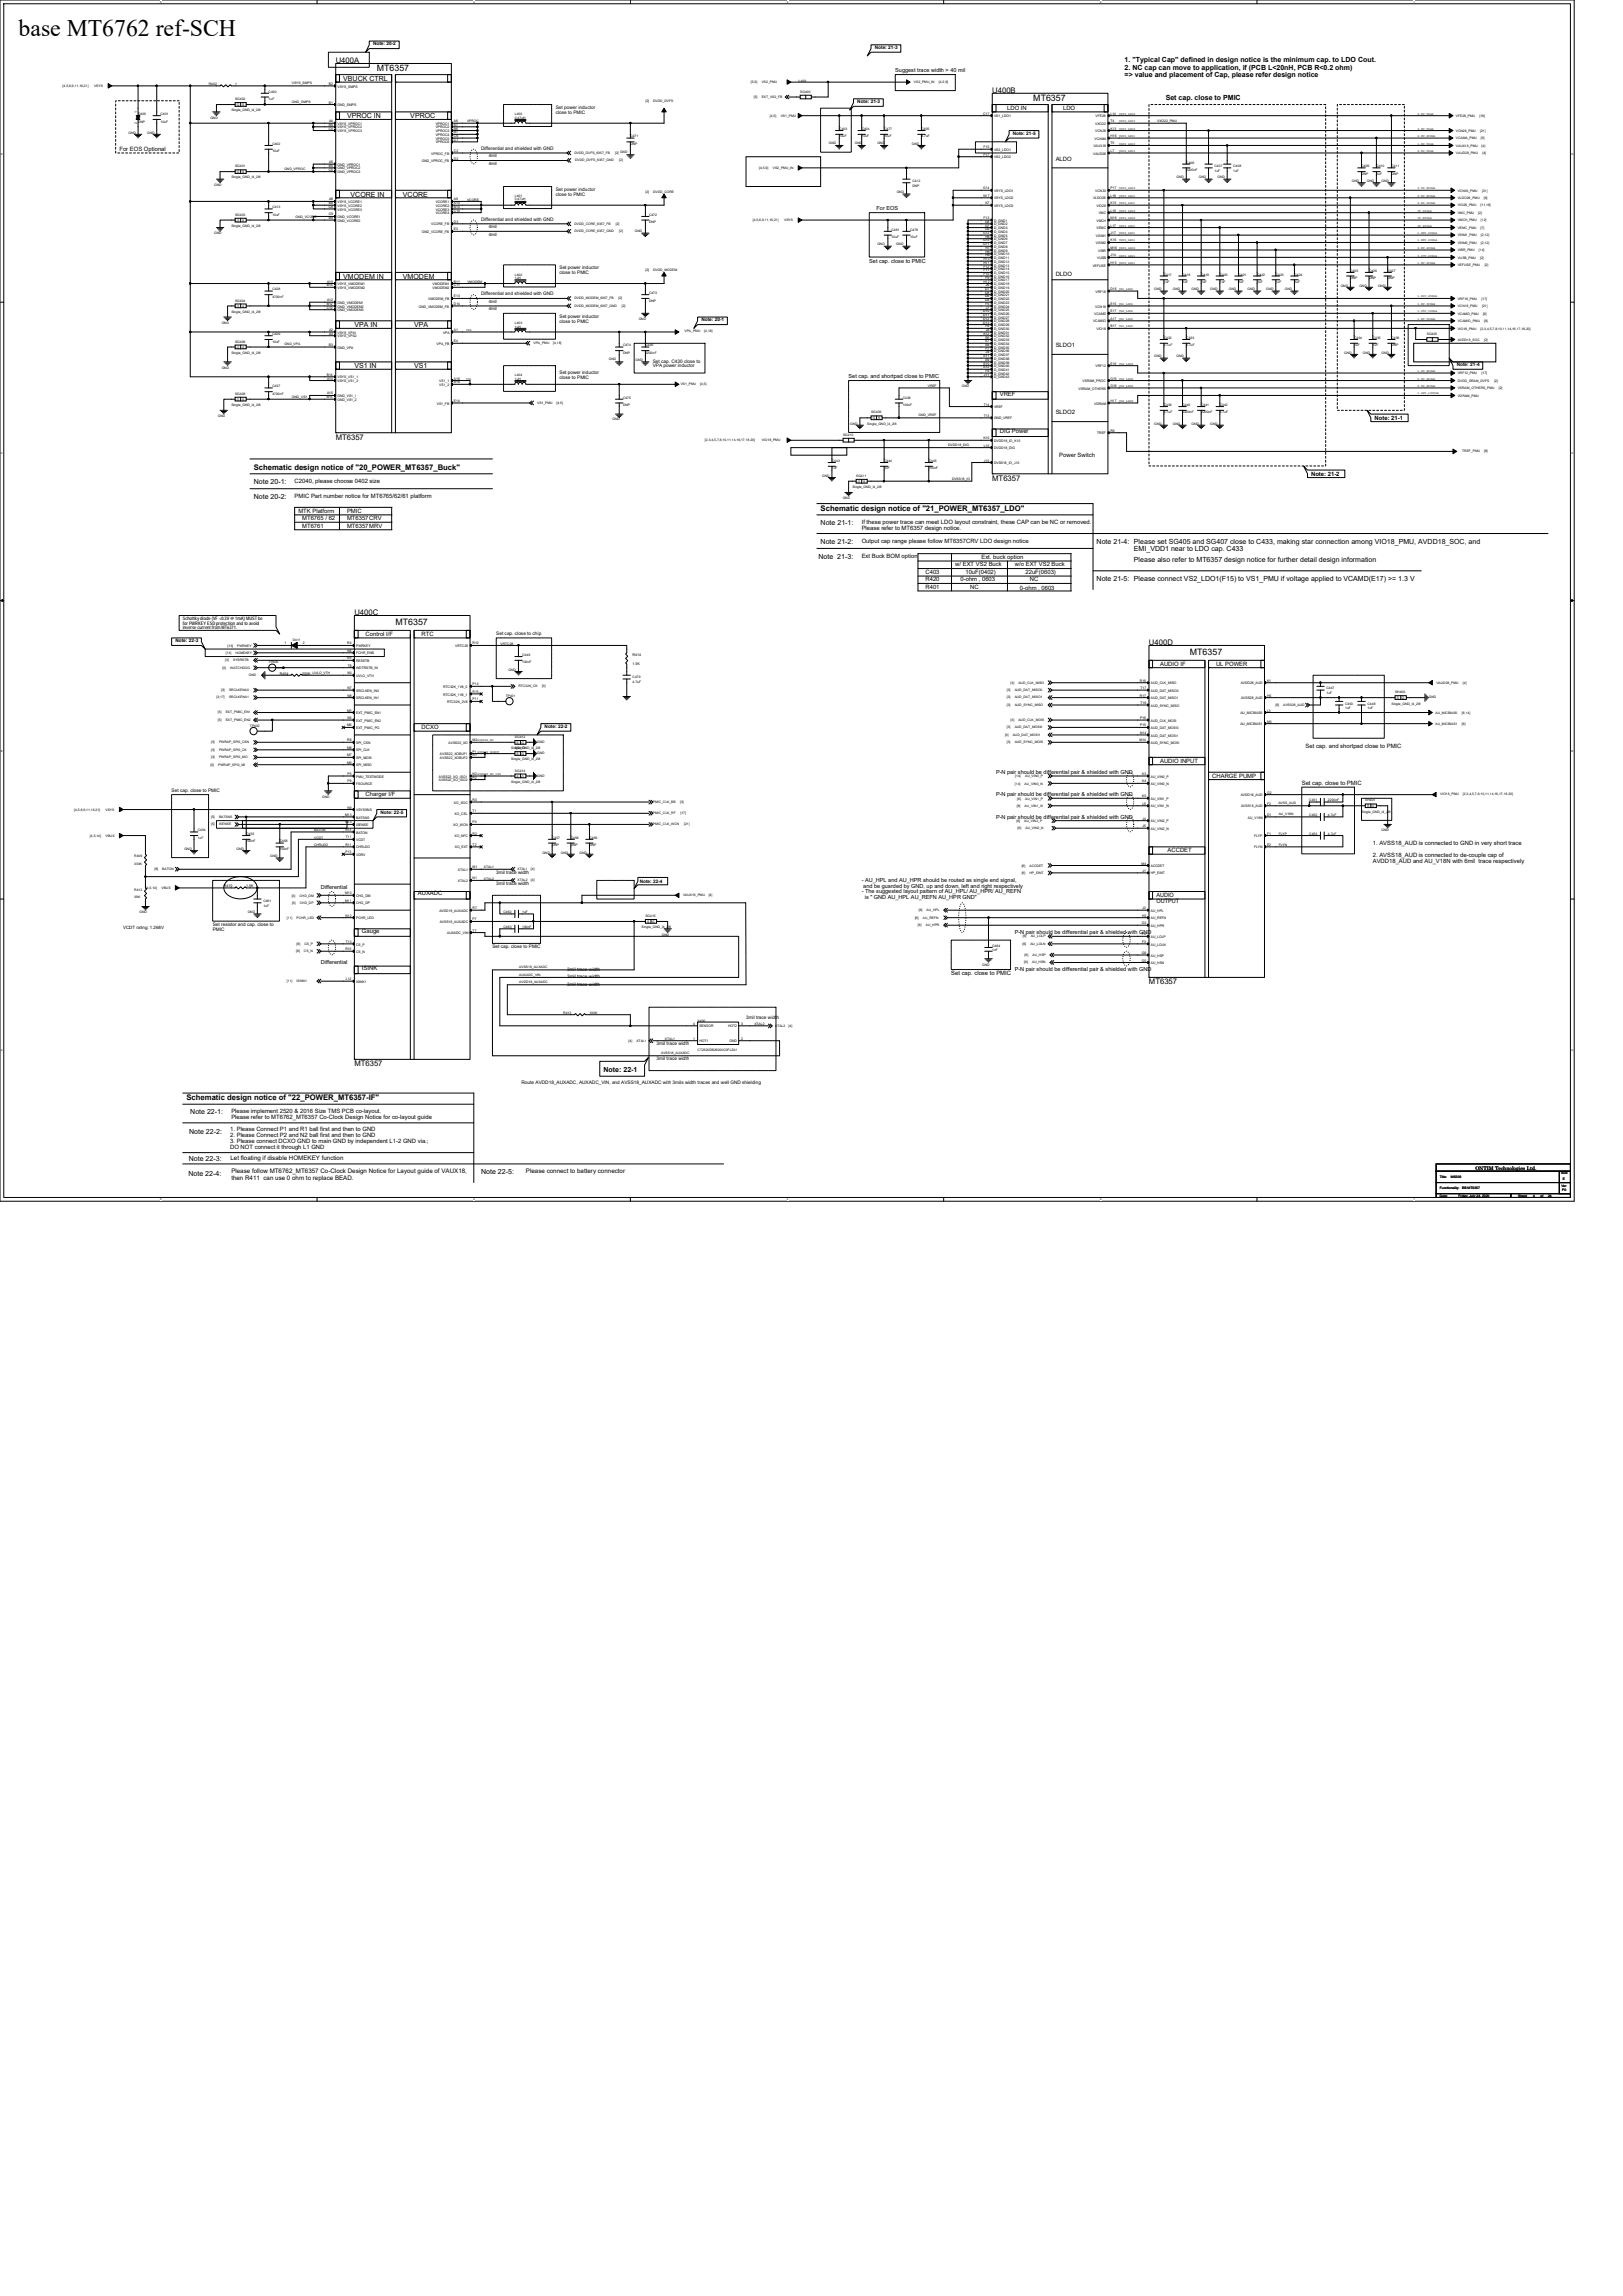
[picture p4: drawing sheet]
<svg xmlns="http://www.w3.org/2000/svg" width="210mm" height="297mm" viewBox="0 0 210 297" stroke-linecap="round" stroke-linejoin="round" font-family="sans-serif">
<defs><g id="words">
<text font-size="3.1" x="2.4" y="4.7">base MT6762 ref-SCH</text>
<g font-size="1.1">
<text x="48.7" y="9.2">MT6357</text>
<text x="133.7" y="13.1">MT6357</text>
<text x="51.2" y="80.9">MT6357</text>
<text x="153.9" y="84.7">MT6357</text>
</g>
<g font-size="1">
<text x="43.4" y="8.1">U400A</text>
<text x="128.4" y="12">U400B</text>
<text x="43.4" y="56.9">MT6357</text>
<text x="32.8" y="60.8">Schematic design notice of &quot;20_POWER_MT6357_Buck&quot;</text>
<text x="128.4" y="62.2">MT6357</text>
<text x="106.2" y="66.1">Schematic design notice of &quot;21_POWER_MT6357_LDO&quot;</text>
<text x="45.8" y="79.6">U400C</text>
<text x="148.7" y="83.4">U400D</text>
<text x="148.7" y="127.4">MT6357</text>
<text x="45.8" y="138">MT6357</text>
<text x="24.1" y="142.3">Schematic design notice of &quot;22_POWER_MT6357-IF&quot;</text>
</g>
<g font-size=".9">
<text x="44.4" y="10.5">VBUCK CTRL</text>
<text x="145.5" y="8.1">1. &quot;Typical Cap&quot; defined in design notice is the minimum cap. to LDO Cout.</text>
<text x="145.5" y="9">2. NC cap can move to application, if (PCB L&lt;20nH, PCB R&lt;0.2 ohm)</text>
<text x="145.5" y="9.9">=&gt; value and placement of Cap, please refer design notice</text>
<text x="44.9" y="15.3">VPROC IN</text>
<text x="53.1" y="15.3">VPROC</text>
<text x="150.8" y="12.9">Set cap. close to PMIC</text>
<text x="45.4" y="25.4">VCORE IN</text>
<text x="52.1" y="25.4">VCORE</text>
<text x="44.4" y="36.1">VMODEM IN</text>
<text x="52.1" y="36.1">VMODEM</text>
<text x="45.8" y="47.6">VS1 IN</text>
<text x="45.8" y="42.3">VPA IN</text>
<text x="53.6" y="47.6">VS1</text>
<text x="53.6" y="42.3">VPA</text>
<text x="32.8" y="64.5">Note 20-2:</text>
<text x="32.8" y="62.6">Note 20-1:</text>
<text x="106.2" y="67.9">Note 21-1:</text>
<text x="106.2" y="70.3">Note 21-2:</text>
<text x="141.9" y="70.3">Note 21-4: Please set SG405 and SG407 close to C433, making star connection among VIO18_PMU, AVDD18_SOC, and</text>
<text x="146.7" y="71.2">EMI_VDD1 near to LDO cap. C433</text>
<text x="105.9" y="72.3">Note 21-3:</text>
<text x="141.9" y="75.1">Note 21-5: Please connect VS2_LDO1(F15) to VS1_PMU if voltage applied to VCAMD(E17) &gt;= 1.3 V</text>
<text x="146.7" y="72.7">Please also refer to MT6357 design notice for further detail design information</text>
<text x="78.1" y="138.6">Note: 22-1</text>
<text x="24.5" y="146.7">Note 22-2:</text>
<text x="24.6" y="144.2">Note 22-1:</text>
<text x="24.4" y="152.1">Note 22-4:</text>
<text x="24.4" y="150.2">Note 22-3:</text>
<text x="62.3" y="151.9">Note 22-5:</text>
</g>
<g font-size=".8">
<text x="130.3" y="14.2">LDO IN</text>
<text x="137.5" y="14.2">LDO</text>
<text x="15.5" y="19.5">For EOS Optional</text>
<text x="136.6" y="20.8">ALDO</text>
<text x="136.6" y="35.7">DLDO</text>
<text x="136.6" y="44.9">SLDO1</text>
<text x="129.3" y="51.2">VREF</text>
<text x="136.6" y="53.6">SLDO2</text>
<text x="129.3" y="56">DIG Power</text>
<text x="137.1" y="59.1">Power Switch</text>
<text x="177.8" y="54.3">Note: 21-1</text>
<text x="38.1" y="64.4">PMIC Part number notice for MT6765/62/61 platform</text>
<text x="38.1" y="62.5">C2040, please choose 0402 size</text>
<text x="169.6" y="61.5">Note: 21-2</text>
<text x="38.6" y="66.3">MTK Platform</text>
<text x="39.1" y="67.3">MT6765 / 62</text>
<text x="39.1" y="68.3">MT6761</text>
<text x="44.9" y="66.3">PMIC</text>
<text x="44.9" y="67.3">MT6357CRV</text>
<text x="44.9" y="68.3">MT6357MRV</text>
<text x="111.5" y="70.2">Output cap range please follow MT6357CRV LDO design notice</text>
<text x="111.5" y="67.8">If these power trace can meet LDO layout constraint, these CAP can be NC or removed.</text>
<text x="111.5" y="68.6">Please refer to MT6357 design notice.</text>
<text x="111.5" y="72.1">Ext Buck BOM option</text>
<text x="119.7" y="75.2">R420</text>
<text x="119.7" y="76.2">R401</text>
<text x="119.7" y="74.3">C403</text>
<text x="123.6" y="73.3">w/ EXT VS2 Buck</text>
<text x="124.3" y="75.2">0-ohm , 0603</text>
<text x="124.9" y="74.3">10uF(0402)</text>
<text x="125.5" y="76.2">NC</text>
<text x="127" y="72.3">Ext. buck option</text>
<text x="131.3" y="73.3">w/o EXT VS2 Buck</text>
<text x="132" y="76.3">0-ohm , 0603</text>
<text x="132.7" y="74.3">22uF(0603)</text>
<text x="133.2" y="75.2">NC</text>
<text x="47.3" y="82.3">Control I/F</text>
<text x="54.5" y="82.3">RTC</text>
<text x="150.1" y="86.1">AUDIO IF</text>
<text x="157.3" y="86.1">UL POWER</text>
<text x="54.5" y="94.3">DCXO</text>
<text x="150.1" y="98.7">AUDIO INPUT</text>
<text x="156.8" y="100.6">CHARGE PUMP</text>
<text x="168.4" y="101.6">Set cap. close to PMIC</text>
<text x="168.9" y="96.7">Set cap. and shortpad close to PMIC</text>
<text x="47.3" y="103">Charger I/F</text>
<text x="151.1" y="110.3">ACCDET</text>
<text x="177.6" y="109.3">1. AVSS18_AUD is connected to GND in very short trace</text>
<text x="177.6" y="110.8">2. AVSS18_AUD is connected to de-couple cap of</text>
<text x="177.6" y="111.6">AVDD18_AUD and AU_V18N with 6mil trace respectively</text>
<text x="54.1" y="115.8">AUXADC</text>
<text x="149.6" y="116">AUDIO</text>
<text x="149.6" y="116.8">OUTPUT</text>
<text x="46.8" y="125.5">ISINK</text>
<text x="46.8" y="120.7">Gauge</text>
<text x="123.1" y="126.2">Set cap. close to PMIC</text>
<text x="29.8" y="146.3">1. Please Connect P1 and R1 ball first and then to GND</text>
<text x="29.8" y="147.1">2. Please Connect P2 and N2 ball first and then to GND</text>
<text x="29.8" y="147.9">3. Please connect DCXO GND to main GND by independent L1-2 GND via.;</text>
<text x="29.8" y="148.7">DO NOT connect it through L1 GND</text>
<text x="29.9" y="144">Please implement 2520 &amp; 2016 Size TMS PCB co-layout.</text>
<text x="29.9" y="144.8">Please refer to MT6762_MT6357 Co-Clock Design Notice for co-layout guide</text>
<text x="29.8" y="150.1">Let floating if disable HOMEKEY function</text>
<text x="29.9" y="151.8">Please follow MT6762_MT6357 Co-Clock Design Notice for Layout guide of VAUX18,</text>
<text x="29.9" y="152.6">then R411 can use 0 ohm to replace BEAD.</text>
<text x="68.1" y="151.8">Please connect to battery connector</text>
</g>
<g font-size=".7">
<text x="115.8" y="9.4">Suggest trace width &gt; 40 mil</text>
<text x="113.4" y="27.2">For EOS</text>
<text x="112.5" y="34">Set cap. close to PMIC</text>
<text x="109.8" y="48.9">Set cap. and shortpad close to PMIC</text>
<text x="128.9" y="100.1">P-N pair should be differential pair &amp; shielded with GND</text>
<text x="128.9" y="103">P-N pair should be differential pair &amp; shielded with GND</text>
<text x="128.9" y="105.9">P-N pair should be differential pair &amp; shielded with GND</text>
<text x="41.5" y="115.1">Differential</text>
<text x="111.5" y="114.1">- AU_HPL and AU_HPR should be routed as single end signal,</text>
<text x="111.5" y="115.6">- The suggested layout pattern of AU_HPL/ AU_HPR/ AU_REFN</text>
<text x="111.7" y="114.8">and be guarded by GND, up and down, left and right respectively</text>
<text x="111.9" y="116.3">is &quot; GND AU_HPL AU_REFN AU_HPR GND&quot;</text>
<text x="41.5" y="124.7">Differential</text>
<text x="131.3" y="125.7">P-N pair should be differential pair &amp; shielded with GND</text>
<text x="131.3" y="120.8">P-N pair should be differential pair &amp; shielded with GND</text>
<text x="190.9" y="151.3">ONTIM Technologies Ltd.</text>
</g>
<g font-size=".6">
<text x="48.3" y="5.9">Note: 20-2</text>
<text x="113.2" y="6.4">Note: 21-3</text>
<text x="71.9" y="14.1">Set power inductor</text>
<text x="71.9" y="14.7">close to PMIC</text>
<text x="110.9" y="13.4">Note: 21-3</text>
<text x="131" y="17.5">Note: 21-5</text>
<text x="62.3" y="19.4">Differential and shielded with GND</text>
<text x="63.2" y="20.3">4mil</text>
<text x="63.2" y="21.3">4mil</text>
<text x="62.3" y="28.6">Differential and shielded with GND</text>
<text x="63.2" y="29.5">4mil</text>
<text x="71.9" y="24.7">Set power inductor</text>
<text x="71.9" y="25.3">close to PMIC</text>
<text x="63.2" y="30.5">4mil</text>
<text x="72.4" y="34.8">Set power inductor</text>
<text x="72.4" y="35.5">close to PMIC</text>
<text x="62.3" y="38.2">Differential and shielded with GND</text>
<text x="63.2" y="39.2">4mil</text>
<text x="63.2" y="40.1">4mil</text>
<text x="72.4" y="41.1">Set power inductor</text>
<text x="72.4" y="41.7">close to PMIC</text>
<text x="90.7" y="41.6">Note: 20-1</text>
<text x="84.5" y="46.9">Set cap. C430 close to</text>
<text x="84.5" y="47.5">VPA power inductor</text>
<text x="188.5" y="47.4">Note: 21-4</text>
<text x="72.4" y="48.3">Set power inductor</text>
<text x="72.4" y="49">close to PMIC</text>
<text x="22.7" y="83.1">Note: 22-3</text>
<text x="23.6" y="80.2">Schottky diode (VF &lt;0.3V @ 1mA) MUST be</text>
<text x="23.6" y="80.8">for PWRKEY ESD protection and to avoid</text>
<text x="23.6" y="81.4">inverse current from MT6371.</text>
<text x="64.2" y="82.1">Set cap. close to chip</text>
<text x="70.5" y="94.2">Note: 22-2</text>
<text x="22.2" y="102.4">Set cap. close to PMIC</text>
<text x="49.2" y="105.3">Note: 22-5</text>
<text x="64.2" y="113">3mil trace width</text>
<text x="27.5" y="119.8">Set resistor and cap. close to</text>
<text x="64.2" y="114.5">3mil trace width</text>
<text x="82.8" y="114.3">Note: 22-4</text>
<text x="15.9" y="120.2">VCDT rating: 1.268V</text>
<text x="27.5" y="120.4">PMIC</text>
<text x="63.7" y="122.7">Set cap. close to PMIC</text>
<text x="73.4" y="125.6">3mil trace width</text>
<text x="73.4" y="127.5">3mil trace width</text>
<text x="73.4" y="126.5">3mil trace width</text>
<text x="96.5" y="131.8">3mil trace width</text>
<text x="84.9" y="137.2">3mil trace width</text>
<text x="84.9" y="135.2">3mil trace width</text>
<text x="67.5" y="140.3">Route AVDD18_AUXADC, AUXADC_VIN, and AVSS18_AUXADC with 3mils width traces and well GND shielding</text>
</g>
<g font-size=".5">
<text x="103.3" y="10.6">1.46V</text>
<text x="36.2" y="87.3">R404</text>
<text x="39.1" y="87.3">200K</text>
<text x="81.9" y="84.9">R414</text>
<text x="81.9" y="86.1">1.5K</text>
<text x="29" y="114.8">R410</text>
<text x="31.9" y="114.8">1.5K</text>
</g>
<g font-size=".4">
<text x="8.1" y="11.2">[4,5,6,9,11,16,21]</text>
<text x="12.2" y="11.2">VSYS</text>
<text x="27" y="11">R402</text>
<text x="30.4" y="11">1</text>
<text x="34.8" y="12">C400</text>
<text x="37.8" y="10.9">VSYS_SMPS</text>
<text x="42.5" y="11">B2</text>
<text x="43.7" y="11.3">VSYS_SMPS</text>
<text x="97.2" y="10.7">[5,9]</text>
<text x="98.6" y="10.7">VS2_PMU</text>
<text x="103.5" y="12">SG400</text>
<text x="118.2" y="10.7">VS2_PMU_IN</text>
<text x="121.5" y="10.7">[4,5,9]</text>
<text x="16.6" y="17.3">GND</text>
<text x="17.7" y="16" transform="rotate(-90 17.7 16)">2</text>
<text x="17.7" y="14.6" transform="rotate(-90 17.7 14.6)">1</text>
<text x="17.9" y="14.9">D400</text>
<text x="17.9" y="15.9">DNP</text>
<text x="19" y="17.3">GND</text>
<text x="20.8" y="14.9">C401</text>
<text x="20.8" y="15.9">10uF</text>
<text x="27.2" y="15.4">GND</text>
<text x="29.9" y="14.4">Single_GND_l4_2l8</text>
<text x="30.4" y="13">SG402</text>
<text x="30.6" y="13.7">G</text>
<text x="31.3" y="13.7">S</text>
<text x="34.8" y="13">1uF</text>
<text x="37.8" y="13.3">GND_SMPS</text>
<text x="42.5" y="16.8">C4</text>
<text x="42.5" y="16.3">B4</text>
<text x="42.5" y="13.4">B1</text>
<text x="42.6" y="15.8">A4</text>
<text x="43.7" y="16.2">VSYS_VPROC1</text>
<text x="43.7" y="16.6">VSYS_VPROC2</text>
<text x="43.7" y="13.7">GND_SMPS</text>
<text x="43.7" y="17.1">VSYS_VPROC3</text>
<text x="56.4" y="16.2">VPROC1</text>
<text x="56.4" y="16.6">VPROC2</text>
<text x="56.4" y="17.1">VPROC3</text>
<text x="56.4" y="17.6">VPROC4</text>
<text x="58.7" y="15.8">A6</text>
<text x="58.7" y="16.3">A7</text>
<text x="58.7" y="16.8">B6</text>
<text x="58.7" y="17.3">B7</text>
<text x="58.7" y="17.7">C6</text>
<text x="60.4" y="15.8">VPROC</text>
<text x="66.6" y="14.9">L400</text>
<text x="66.6" y="15.4">0.47uH</text>
<text x="81.6" y="17.8">C471</text>
<text x="83.5" y="13.3">[2]</text>
<text x="84.5" y="13.3">DVDD_DVFS</text>
<text x="97.5" y="12.7">[5]</text>
<text x="98.6" y="12.7">EXT_VS2_FB</text>
<text x="99.6" y="15.1">[4,5]</text>
<text x="101" y="15.1">VS1_PMU</text>
<text x="108.6" y="16.8">C403</text>
<text x="108.6" y="17.8">10uF</text>
<text x="111.5" y="16.8">C404</text>
<text x="111.5" y="17.8">10uF</text>
<text x="114.4" y="16.8">C477</text>
<text x="114.4" y="17.8">10uF</text>
<text x="119.2" y="16.8">C405</text>
<text x="119.2" y="17.8">4.7uF</text>
<text x="127.2" y="14.8">C17</text>
<text x="128.6" y="15.2">VS1_LDO1</text>
<text x="141.7" y="16.2">VXO22</text>
<text x="141.7" y="17.1">VCN28</text>
<text x="141.8" y="15.2">VFE28</text>
<text x="143.7" y="16.8">K13</text>
<text x="143.7" y="14.8">L14</text>
<text x="143.7" y="17.7">H16</text>
<text x="143.7" y="15.8">T4</text>
<text x="144.8" y="14.8">VSYS_LDO2</text>
<text x="144.8" y="15.8">VSYS_LDO3</text>
<text x="144.8" y="16.8">VSYS_LDO2</text>
<text x="144.8" y="17.7">VSYS_LDO1</text>
<text x="149.7" y="15.7">VXO22_PMU</text>
<text x="183.4" y="17.7">2.8V,200mA</text>
<text x="183.4" y="16.8">2.8V,50mA</text>
<text x="183.4" y="14.8">2.8V,50mA</text>
<text x="188.4" y="15.1">VFE28_PMU</text>
<text x="188.4" y="17.1">VCN28_PMU</text>
<text x="191.4" y="15.1">[18]</text>
<text x="191.5" y="17.1">[21]</text>
<text x="29.9" y="23.1">Single_GND_l4_2l8</text>
<text x="30.4" y="21.6">SG401</text>
<text x="30.6" y="22.4">G</text>
<text x="31.3" y="22.4">S</text>
<text x="35.2" y="18.8">C402</text>
<text x="35.2" y="19.7">10uF</text>
<text x="36.8" y="22">GND_VPROC</text>
<text x="42.5" y="22.1">C5</text>
<text x="42.5" y="21.6">B5</text>
<text x="42.6" y="21.1">A5</text>
<text x="43.7" y="21.4">GND_VPROC1</text>
<text x="43.7" y="21.9">GND_VPROC2</text>
<text x="43.7" y="22.4">GND_VPROC3</text>
<text x="54.6" y="21">GND_VPROC_FB</text>
<text x="55.8" y="20">VPROC_FB</text>
<text x="56.4" y="18.1">VPROC5</text>
<text x="56.4" y="18.6">VPROC6</text>
<text x="58.7" y="20.6">D2</text>
<text x="58.7" y="18.2">C7</text>
<text x="58.7" y="19.7">C2</text>
<text x="74.3" y="19.9">DVDD_DVFS_6357_FB</text>
<text x="74.4" y="20.9">DVDD_DVFS_6357_GND</text>
<text x="79.6" y="19.9">[2] GND</text>
<text x="80.1" y="20.9">[2]</text>
<text x="81.6" y="18.8">DNP</text>
<text x="98.2" y="21.8">[4,5,9]</text>
<text x="100" y="21.8">VS2_PMU_IN</text>
<text x="107.2" y="18.6">GND</text>
<text x="110.6" y="18.6">GND</text>
<text x="113.5" y="18.6">GND</text>
<text x="118" y="18.8">GND</text>
<text x="118" y="23.6">C412</text>
<text x="127.3" y="19.2">F15</text>
<text x="127.3" y="20.2">F17</text>
<text x="128.6" y="19.5">VS2_LDO1</text>
<text x="128.6" y="20.5">VS2_LDO2</text>
<text x="141.4" y="20">VAUD28</text>
<text x="141.5" y="19">VAUX18</text>
<text x="141.6" y="18.1">VCAMA</text>
<text x="143.7" y="18.7">T5</text>
<text x="143.7" y="19.7">L7</text>
<text x="144.8" y="18.7">VSYS_LDO3</text>
<text x="144.8" y="19.7">VSYS_LDO3</text>
<text x="152.2" y="23.1">GND</text>
<text x="153.5" y="21.2">C406</text>
<text x="153.5" y="22.1">2200nF</text>
<text x="155.1" y="23.1">GND</text>
<text x="157.1" y="21.6">C407</text>
<text x="157.1" y="22.2">1uF</text>
<text x="157.5" y="23.1">GND</text>
<text x="159.6" y="21.6">C408</text>
<text x="159.6" y="22.2">1uF</text>
<text x="174.9" y="23.6">GND</text>
<text x="176.1" y="21.6">C409</text>
<text x="176.1" y="22.6">DNP</text>
<text x="176.8" y="23.6">GND</text>
<text x="178.1" y="21.6">C410</text>
<text x="178.1" y="22.6">1uF</text>
<text x="178.8" y="23.6">GND</text>
<text x="180" y="21.6">C411</text>
<text x="180" y="22.6">DNP</text>
<text x="183.4" y="18.7">1.8V,50mA</text>
<text x="183.4" y="19.7">2.8V,50mA</text>
<text x="188.4" y="18">VCAMA_PMU</text>
<text x="188.4" y="19">VAUX18_PMU</text>
<text x="188.4" y="20">VAUD28_PMU</text>
<text x="191.6" y="18">[9]</text>
<text x="191.7" y="19">[4]</text>
<text x="191.8" y="20">[4]</text>
<text x="27.7" y="24">GND</text>
<text x="29.9" y="29.4">Single_GND_l4_2l8</text>
<text x="30.4" y="27.9">SG403</text>
<text x="30.6" y="28.7">G</text>
<text x="31.3" y="28.7">S</text>
<text x="35.2" y="26.9">C413</text>
<text x="35.2" y="27.9">10uF</text>
<text x="38.2" y="28.3">GND_VCORE</text>
<text x="42.5" y="27.9">C9</text>
<text x="42.5" y="26.9">C8</text>
<text x="42.5" y="26.4">B8</text>
<text x="42.5" y="28.3">B9</text>
<text x="42.6" y="25.9">A8</text>
<text x="43.7" y="26.3">VSYS_VCORE1</text>
<text x="43.7" y="26.8">VSYS_VCORE2</text>
<text x="43.7" y="28.7">GND_VCORE2</text>
<text x="43.7" y="28.2">GND_VCORE1</text>
<text x="43.7" y="27.2">VSYS_VCORE3</text>
<text x="55.8" y="29.2">VCORE_FB</text>
<text x="56.4" y="26.3">VCORE1</text>
<text x="56.4" y="26.8">VCORE2</text>
<text x="56.4" y="27.2">VCORE3</text>
<text x="56.4" y="27.7">VCORE4</text>
<text x="58.7" y="29.8">E3</text>
<text x="58.7" y="25.9">A9</text>
<text x="58.7" y="26.4">A10</text>
<text x="58.7" y="26.9">B10</text>
<text x="58.7" y="27.4">C10</text>
<text x="58.7" y="28.8">D3</text>
<text x="60.4" y="26">VCORE</text>
<text x="66.6" y="25.5">L401</text>
<text x="66.6" y="25.9">0.47uH</text>
<text x="74.3" y="29.1">DVDD_CORE_6357_FB</text>
<text x="79.7" y="29.1">[2]</text>
<text x="82.1" y="30">GND</text>
<text x="83.5" y="24.9">[2]</text>
<text x="84" y="27.9">C472</text>
<text x="84" y="28.9">DNP</text>
<text x="84.5" y="24.9">DVDD_CORE</text>
<text x="97.4" y="28.6">[4,5,6,9,11,16,21]</text>
<text x="101.5" y="28.6">VSYS</text>
<text x="115.3" y="29.8">C481</text>
<text x="116" y="25">GND</text>
<text x="117.8" y="29.8">C478</text>
<text x="118" y="24.2">DNP</text>
<text x="127.2" y="24.5">G14</text>
<text x="127.2" y="25.5">N17</text>
<text x="127.3" y="28.3">F13</text>
<text x="127.4" y="29.3">G7</text>
<text x="127.4" y="28.8">G8</text>
<text x="127.4" y="29.8">G9</text>
<text x="127.5" y="26.4">K7</text>
<text x="128.6" y="24.8">VSYS_LDO1</text>
<text x="128.6" y="25.8">VSYS_LDO2</text>
<text x="128.6" y="26.8">VSYS_LDO3</text>
<text x="128.6" y="28.7">D_GND1</text>
<text x="128.6" y="29.7">D_GND3</text>
<text x="128.6" y="29.2">D_GND2</text>
<text x="141.4" y="25.8">VLDO28</text>
<text x="141.7" y="24.8">VCN33</text>
<text x="141.9" y="28.7">VMCH</text>
<text x="141.9" y="26.8">VIO28</text>
<text x="141.9" y="29.7">VEMC</text>
<text x="142.2" y="27.7">VMC</text>
<text x="143.7" y="25.5">L16</text>
<text x="143.7" y="27.4">L15</text>
<text x="143.7" y="24.5">P17</text>
<text x="143.7" y="28.3">N16</text>
<text x="143.7" y="26.4">K15</text>
<text x="143.7" y="29.3">L17</text>
<text x="144.8" y="24.5">VSYS_LDO2</text>
<text x="144.8" y="25.5">VSYS_LDO1</text>
<text x="144.8" y="26.4">VSYS_LDO1</text>
<text x="144.8" y="27.4">VSYS_LDO2</text>
<text x="144.8" y="28.4">VSYS_LDO2</text>
<text x="144.8" y="29.3">VSYS_LDO1</text>
<text x="183.4" y="24.5">3.5V,400mA</text>
<text x="183.4" y="25.5">2.8V,400mA</text>
<text x="183.4" y="26.4">2.8V,200mA</text>
<text x="183.4" y="27.4">3V,200mA</text>
<text x="183.4" y="28.4">3V,800mA</text>
<text x="183.4" y="29.3">3V,400mA</text>
<text x="188.6" y="29.6">VEMC_PMU</text>
<text x="188.6" y="28.6">VMCH_PMU</text>
<text x="188.6" y="25.7">VLDO28_PMU</text>
<text x="188.6" y="26.7">VIO28_PMU</text>
<text x="188.6" y="27.7">VMC_PMU</text>
<text x="188.6" y="24.8">VCN33_PMU</text>
<text x="191.3" y="27.7">[2]</text>
<text x="191.6" y="29.6">[7]</text>
<text x="191.6" y="26.7">[11,16]</text>
<text x="191.6" y="28.6">[12]</text>
<text x="191.7" y="24.8">[21]</text>
<text x="192" y="25.7">[9]</text>
<text x="27.7" y="30.3">GND</text>
<text x="54.6" y="30.1">GND_VCORE_FB</text>
<text x="66.6" y="35.6">L402</text>
<text x="74.3" y="30">DVDD_CORE_6357_GND</text>
<text x="80.1" y="30">[2]</text>
<text x="83.5" y="35.1">[2]</text>
<text x="84.5" y="35.1">DVDD_MODEM</text>
<text x="113.5" y="31.7">GND</text>
<text x="115.3" y="30.8">10uF</text>
<text x="115.9" y="31.7">GND</text>
<text x="117.8" y="30.8">10uF</text>
<text x="127.2" y="31.2">G10</text>
<text x="127.2" y="31.7">G11</text>
<text x="127.2" y="30.3">G12</text>
<text x="127.2" y="33.7">H10</text>
<text x="127.2" y="34.1">H11</text>
<text x="127.3" y="35.6">F10</text>
<text x="127.3" y="35.1">F11</text>
<text x="127.3" y="34.6">F12</text>
<text x="127.5" y="30.8">H6</text>
<text x="127.5" y="32.2">H7</text>
<text x="127.5" y="32.7">H8</text>
<text x="127.5" y="33.2">H9</text>
<text x="128.6" y="35.9">D_GND16</text>
<text x="128.6" y="35.5">D_GND15</text>
<text x="128.6" y="35">D_GND14</text>
<text x="128.6" y="30.1">D_GND4</text>
<text x="128.6" y="31.6">D_GND7</text>
<text x="128.6" y="32.1">D_GND8</text>
<text x="128.6" y="30.6">D_GND5</text>
<text x="128.6" y="31.1">D_GND6</text>
<text x="128.6" y="32.6">D_GND9</text>
<text x="128.6" y="33">D_GND10</text>
<text x="128.6" y="33.5">D_GND11</text>
<text x="128.6" y="34">D_GND12</text>
<text x="128.6" y="34.5">D_GND13</text>
<text x="141.4" y="34.5">VEFUSE</text>
<text x="141.8" y="30.6">VSIM1</text>
<text x="141.8" y="31.6">VSIM2</text>
<text x="141.9" y="33.5">VUSB</text>
<text x="142.1" y="32.6">VIBR</text>
<text x="143.7" y="34.1">H15</text>
<text x="143.7" y="30.3">J17</text>
<text x="143.7" y="31.2">K16</text>
<text x="143.7" y="32.2">M16 VSYS_LDO2</text>
<text x="143.7" y="33.2">J14</text>
<text x="144.8" y="34.1">VSYS_LDO1</text>
<text x="144.8" y="30.3">VSYS_LDO1</text>
<text x="144.8" y="31.2">VSYS_LDO1</text>
<text x="144.8" y="33.2">VSYS_LDO1</text>
<text x="150.6" y="35.6">C417</text>
<text x="153" y="35.6">C418</text>
<text x="155.4" y="35.6">C419</text>
<text x="157.8" y="35.6">C420</text>
<text x="160.2" y="35.6">C421</text>
<text x="162.6" y="35.6">C422</text>
<text x="165.1" y="35.6">C423</text>
<text x="167.5" y="35.6">C424</text>
<text x="174.7" y="35.2">C425</text>
<text x="177.1" y="35.2">C426</text>
<text x="179.5" y="35.2">C427</text>
<text x="183.4" y="33.2">3.07V,200mA</text>
<text x="183.4" y="30.3">1.86V,200mA</text>
<text x="183.4" y="31.2">1.86V,200mA</text>
<text x="183.4" y="32.2">2.8V,200mA</text>
<text x="183.4" y="34.1">1.8V,200mA</text>
<text x="188.6" y="32.5">VIBR_PMU</text>
<text x="188.6" y="30.6">VSIM1_PMU</text>
<text x="188.6" y="31.5">VSIM2_PMU</text>
<text x="188.6" y="33.5">VUSB_PMU</text>
<text x="188.6" y="34.4">VEFUSE_PMU</text>
<text x="191.3" y="32.5">[14]</text>
<text x="191.5" y="33.5">[2]</text>
<text x="191.6" y="30.6">[2,12]</text>
<text x="191.6" y="31.5">[2,12]</text>
<text x="192.1" y="34.4">[2]</text>
<text x="28.7" y="41.9">GND</text>
<text x="29.9" y="40.5">Single_GND_l4_2l8</text>
<text x="30.4" y="39">SG404</text>
<text x="30.6" y="39.8">G</text>
<text x="31.3" y="39.8">S</text>
<text x="35.2" y="37.6">C428</text>
<text x="35.2" y="38.5">4700nF</text>
<text x="42.3" y="39.9">C12</text>
<text x="42.3" y="39.5">B12</text>
<text x="42.3" y="37">B13</text>
<text x="42.3" y="36.6">A13</text>
<text x="42.3" y="39">A12</text>
<text x="43.7" y="36.9">VSYS_VMODEM1</text>
<text x="43.7" y="39.3">GND_VMODEM1</text>
<text x="43.7" y="39.8">GND_VMODEM2</text>
<text x="43.7" y="40.3">GND_VMODEM3</text>
<text x="43.7" y="37.4">VSYS_VMODEM2</text>
<text x="54.2" y="39.8">GND_VMODEM_FB</text>
<text x="55.4" y="38.8">VMODEM_FB</text>
<text x="56" y="36.9">VMODEM1</text>
<text x="56" y="37.4">VMODEM2</text>
<text x="58.7" y="39.5">D14</text>
<text x="58.7" y="38.5">E13</text>
<text x="58.7" y="36.6">B11</text>
<text x="58.7" y="37">C11</text>
<text x="60.5" y="36.6">VMODEM</text>
<text x="66.6" y="41.9">L403</text>
<text x="66.6" y="36.1">1uH</text>
<text x="74.3" y="38.7">DVDD_MODEM_6357_FB</text>
<text x="74.3" y="39.7">DVDD_MODEM_6357_GND</text>
<text x="80" y="38.7">[2]</text>
<text x="80.5" y="39.7">[2]</text>
<text x="82.6" y="41.3">GND</text>
<text x="84" y="38.1">C473</text>
<text x="84" y="39">DNP</text>
<text x="127.2" y="40.4">D10</text>
<text x="127.2" y="40.9">D11</text>
<text x="127.2" y="41.4">D12</text>
<text x="127.2" y="41.9">D13</text>
<text x="127.2" y="36.6">H12</text>
<text x="127.5" y="38.5">D6</text>
<text x="127.5" y="37.5">D7</text>
<text x="127.5" y="38">D8</text>
<text x="127.5" y="39">D9</text>
<text x="127.5" y="39.5">F5</text>
<text x="127.5" y="36.1">F9</text>
<text x="127.6" y="37">J6</text>
<text x="127.6" y="39.9">J7</text>
<text x="128.6" y="38.8">D_GND22</text>
<text x="128.6" y="37.9">D_GND20</text>
<text x="128.6" y="38.3">D_GND21</text>
<text x="128.6" y="39.3">D_GND23</text>
<text x="128.6" y="40.7">D_GND26</text>
<text x="128.6" y="41.2">D_GND27</text>
<text x="128.6" y="41.7">D_GND28</text>
<text x="128.6" y="39.8">D_GND24</text>
<text x="128.6" y="36.4">D_GND17</text>
<text x="128.6" y="36.9">D_GND18</text>
<text x="128.6" y="37.4">D_GND19</text>
<text x="128.6" y="40.3">D_GND25</text>
<text x="141.4" y="41.7">VCAMIO</text>
<text x="141.6" y="40.7">VCAMD</text>
<text x="141.7" y="39.8">VCN18</text>
<text x="141.7" y="37.9">VRF18</text>
<text x="143.7" y="41.4">A17</text>
<text x="143.7" y="39.5">E15</text>
<text x="143.7" y="40.4">E17</text>
<text x="143.7" y="37.5">D16</text>
<text x="144.8" y="37.5">VS1_LDO1</text>
<text x="144.8" y="39.5">VS1_LDO1</text>
<text x="144.8" y="40.4">VS2_LDO1</text>
<text x="144.8" y="41.4">VS1_LDO1</text>
<text x="149.3" y="37.6">GND</text>
<text x="150.6" y="36.6">1uF</text>
<text x="151.7" y="37.6">GND</text>
<text x="153" y="36.6">1uF</text>
<text x="154.2" y="37.6">GND</text>
<text x="155.4" y="36.6">1uF</text>
<text x="156.6" y="37.6">GND</text>
<text x="157.8" y="36.6">1uF</text>
<text x="159" y="37.6">GND</text>
<text x="160.2" y="36.6">1uF</text>
<text x="161.4" y="37.6">GND</text>
<text x="162.6" y="36.6">1uF</text>
<text x="163.8" y="37.6">GND</text>
<text x="165.1" y="36.6">1uF</text>
<text x="166.2" y="37.6">GND</text>
<text x="167.5" y="36.6">1uF</text>
<text x="173.5" y="37.1">GND</text>
<text x="174.7" y="36.1">DNP</text>
<text x="175.9" y="37.1">GND</text>
<text x="177.1" y="36.1">DNP</text>
<text x="178.3" y="37.1">GND</text>
<text x="179.5" y="36.1">DNP</text>
<text x="183.4" y="41.4">1.8V,300mA</text>
<text x="183.4" y="39.5">1.8V,300mA</text>
<text x="183.4" y="38.5">1.81V,450mA</text>
<text x="183.4" y="40.4">1.05V,300mA</text>
<text x="188.6" y="40.7">VCAMD_PMU</text>
<text x="188.6" y="41.7">VCAMIO_PMU</text>
<text x="188.6" y="38.8">VRF18_PMU</text>
<text x="188.6" y="39.7">VCN18_PMU</text>
<text x="191.7" y="38.8">[17]</text>
<text x="191.7" y="39.7">[21]</text>
<text x="191.9" y="40.7">[9]</text>
<text x="192" y="41.7">[9]</text>
<text x="28.7" y="47.7">GND</text>
<text x="29.9" y="45.8">Single_GND_l4_2l8</text>
<text x="30.4" y="44.3">SG406</text>
<text x="30.6" y="45.1">G</text>
<text x="31.3" y="45.1">S</text>
<text x="35.2" y="43.3">C429</text>
<text x="35.2" y="44.3">10uF</text>
<text x="36.8" y="44.7">GND_VPA</text>
<text x="42.5" y="44.8">B3</text>
<text x="42.6" y="42.8">A2</text>
<text x="42.6" y="43.3">A3</text>
<text x="43.7" y="43.2">VSYS_VPA1</text>
<text x="43.7" y="45.1">GND_VPA</text>
<text x="43.7" y="43.6">VSYS_VPA2</text>
<text x="56.5" y="44.6">VPA_FB</text>
<text x="57.3" y="43.2">VPA</text>
<text x="58.7" y="44.3">E4</text>
<text x="58.7" y="42.8">A1</text>
<text x="60.3" y="42.8">VPA</text>
<text x="66.6" y="42.4">1uH</text>
<text x="69" y="44.5">VPA_PMU</text>
<text x="71.6" y="44.5">[4,18]</text>
<text x="78.8" y="46.6">GND</text>
<text x="80.6" y="44.8">C474</text>
<text x="80.6" y="45.8">DNP</text>
<text x="82.2" y="46.7">GND</text>
<text x="83.5" y="44.8">C430</text>
<text x="83.5" y="45.8">2200nF</text>
<text x="88.6" y="43">VPA_PMU</text>
<text x="91.1" y="43">[4,18]</text>
<text x="127.2" y="47.2">E10</text>
<text x="127.2" y="46.2">E11</text>
<text x="127.2" y="47.6">E12</text>
<text x="127.2" y="43.3">K12</text>
<text x="127.5" y="43.8">E6</text>
<text x="127.5" y="44.3">E7</text>
<text x="127.5" y="44.8">E8</text>
<text x="127.5" y="46.7">E9</text>
<text x="127.5" y="42.4">F6</text>
<text x="127.5" y="45.2">F7</text>
<text x="127.6" y="42.8">J8</text>
<text x="127.6" y="45.7">J9</text>
<text x="128.6" y="42.2">D_GND29</text>
<text x="128.6" y="44.1">D_GND33</text>
<text x="128.6" y="44.6">D_GND34</text>
<text x="128.6" y="45.1">D_GND35</text>
<text x="128.6" y="47">D_GND39</text>
<text x="128.6" y="47.5">D_GND40</text>
<text x="128.6" y="46.5">D_GND38</text>
<text x="128.6" y="48">D_GND41</text>
<text x="128.6" y="42.7">D_GND30</text>
<text x="128.6" y="45.6">D_GND36</text>
<text x="128.6" y="43.2">D_GND31</text>
<text x="128.6" y="46.1">D_GND37</text>
<text x="128.6" y="43.6">D_GND32</text>
<text x="141.7" y="47.5">VRF12</text>
<text x="141.9" y="42.7">VIO18</text>
<text x="143.7" y="42.4">B17</text>
<text x="143.7" y="47.2">E16</text>
<text x="144.8" y="47.2">VS2_LDO2</text>
<text x="144.8" y="42.4">VS1_LDO1</text>
<text x="149.3" y="46.2">GND</text>
<text x="150.6" y="43.8">C432</text>
<text x="150.6" y="44.8">4.7uF</text>
<text x="152.2" y="46.2">GND</text>
<text x="153.5" y="43.8">C433</text>
<text x="153.5" y="44.8">4.7uF</text>
<text x="173.9" y="45.8">GND</text>
<text x="175.2" y="43.8">C434</text>
<text x="175.2" y="44.8">1uF</text>
<text x="176.3" y="45.8">GND</text>
<text x="177.6" y="43.8">C435</text>
<text x="177.6" y="44.8">1uF</text>
<text x="178.8" y="45.8">GND</text>
<text x="180" y="43.8">C436</text>
<text x="180" y="44.8">DNP</text>
<text x="184.6" y="43.3">SG405</text>
<text x="188.6" y="44.1">AVDD18_SOC</text>
<text x="188.6" y="42.6">VIO18_PMU</text>
<text x="191.6" y="42.6">[2,3,4,5,7,8,10,11,14,16,17,18,20]</text>
<text x="192" y="44.1">[2]</text>
<text x="28.2" y="54">GND</text>
<text x="29.9" y="52.5">Single_GND_l4_2l8</text>
<text x="30.4" y="51.1">SG408</text>
<text x="30.6" y="51.9">G</text>
<text x="31.3" y="51.9">S</text>
<text x="35.2" y="50.1">C437</text>
<text x="35.2" y="51.1">4700nF</text>
<text x="37.8" y="51.4">GND_VS1</text>
<text x="42.3" y="48.6">B14</text>
<text x="42.3" y="51.5">B15</text>
<text x="42.3" y="49.1">A14</text>
<text x="42.3" y="51">A15</text>
<text x="43.7" y="49.4">VSYS_VS1_2</text>
<text x="43.7" y="49">VSYS_VS1_1</text>
<text x="43.7" y="51.4">GND_VS1_1</text>
<text x="43.7" y="51.9">GND_VS1_2</text>
<text x="56.5" y="52.3">VS1_FB</text>
<text x="56.8" y="49.4">VS1_1</text>
<text x="56.8" y="49.9">VS1_2</text>
<text x="58.7" y="52">E14</text>
<text x="58.7" y="49.1">A16</text>
<text x="58.7" y="49.6">B16</text>
<text x="60.3" y="49.1">VS1</text>
<text x="66.6" y="48.7">L404</text>
<text x="66.6" y="49.1">1uH</text>
<text x="69.5" y="52.2">VS1_PMU</text>
<text x="72" y="52.2">[4,5]</text>
<text x="80.6" y="51.6">C475</text>
<text x="80.6" y="52.5">DNP</text>
<text x="88.1" y="49.8">VS1_PMU</text>
<text x="90.6" y="49.8">[4,5]</text>
<text x="112.7" y="53.5">SG409</text>
<text x="116.8" y="51.6">C438</text>
<text x="116.8" y="52.5">100nF</text>
<text x="118.8" y="53.8">GND_VREF</text>
<text x="120" y="50.1">VREF</text>
<text x="124.5" y="50.1">GND</text>
<text x="127.3" y="52.5">T14</text>
<text x="127.3" y="53.9">T13</text>
<text x="127.3" y="48.6">J11</text>
<text x="127.5" y="48.1">F8</text>
<text x="128.6" y="52.8">VREF</text>
<text x="128.6" y="48.5">D_GND42</text>
<text x="128.6" y="49">D_GND43</text>
<text x="139.5" y="50.4">VSRAM_OTHERS</text>
<text x="140.1" y="49.4">VSRAM_PROC</text>
<text x="141.6" y="52.3">VDRAM</text>
<text x="143.7" y="49.1">G15 VS2_LDO2</text>
<text x="143.7" y="50.1">G16 VS2_LDO2</text>
<text x="143.7" y="52">H17</text>
<text x="144.8" y="52">VS2_LDO2</text>
<text x="150.6" y="52.5">C439</text>
<text x="150.6" y="53.5">4.7uF</text>
<text x="153" y="52.5">C440</text>
<text x="153" y="53.5">2200nF</text>
<text x="155.4" y="52.5">C441</text>
<text x="155.4" y="53.5">2200nF</text>
<text x="157.8" y="52.5">C442</text>
<text x="157.8" y="53.5">4.7uF</text>
<text x="183.4" y="49.1">0.9V,460mA</text>
<text x="183.4" y="50.1">0.9V,460mA</text>
<text x="183.4" y="51">1.24V,1200mA</text>
<text x="183.4" y="48.1">1.2V,400mA</text>
<text x="188.6" y="51.3">VDRAM_PMU</text>
<text x="188.6" y="49.4">DVDD_SRAM_DVFS</text>
<text x="188.6" y="50.4">VSRAM_OTHERS_PMU</text>
<text x="188.6" y="48.4">VRF12_PMU</text>
<text x="191.7" y="48.4">[17]</text>
<text x="193.3" y="49.4">[2]</text>
<text x="193.9" y="50.4">[2]</text>
<text x="79.2" y="54.4">GND</text>
<text x="91.2" y="57.1">[2,3,4,5,7,8,10,11,14,16,17,18,20]</text>
<text x="98.6" y="57.1">VIO18_PMU</text>
<text x="107.6" y="59.8">C443</text>
<text x="109.1" y="56.4">SG410</text>
<text x="110" y="54.9">GND</text>
<text x="112.2" y="54.9">Single_GND_l4_2l8</text>
<text x="112.9" y="54.3">G</text>
<text x="113.6" y="54.3">S</text>
<text x="114.4" y="59.8">C444</text>
<text x="120.2" y="59.8">C445</text>
<text x="122.7" y="57.7">DVDD18_DIG</text>
<text x="127.2" y="56.8">K10</text>
<text x="127.3" y="57.8">L10</text>
<text x="127.3" y="59.7">J10</text>
<text x="128.6" y="54.3">GND_VREF</text>
<text x="128.6" y="57.2">DVDD18_IO_K10</text>
<text x="128.6" y="58.1">DVDD18_DIG</text>
<text x="142" y="56.2">TREF</text>
<text x="143.7" y="55.9">R9</text>
<text x="149.3" y="54.9">GND</text>
<text x="151.7" y="54.9">GND</text>
<text x="154.2" y="54.9">GND</text>
<text x="156.6" y="54.9">GND</text>
<text x="189.2" y="58.5">TREF_PMU</text>
<text x="192" y="58.5">[8]</text>
<text x="106.4" y="61.7">GND</text>
<text x="107.6" y="60.7">1uF</text>
<text x="109" y="64.6">GND</text>
<text x="110.3" y="63.1">Single_GND_l4_2l8</text>
<text x="110.8" y="61.7">SG411</text>
<text x="111" y="62.5">G</text>
<text x="111.7" y="62.5">S</text>
<text x="114.4" y="60.7">1uF</text>
<text x="120.2" y="60.7">100nF</text>
<text x="123.2" y="62">DVSS18_IO</text>
<text x="128.6" y="60">DVSS18_IO_J10</text>
<text x="29.4" y="83.7">[13]</text>
<text x="30.7" y="83.7">PWRKEY</text>
<text x="36.8" y="83.4">1</text>
<text x="37.9" y="82.9">D411</text>
<text x="39.2" y="83.4">2</text>
<text x="44.9" y="83.4">R4</text>
<text x="46.1" y="83.7">PWRKEY</text>
<text x="58.9" y="83.7">VRTC28</text>
<text x="61.2" y="83.4">R12</text>
<text x="64.8" y="83.4">VRTC28</text>
<text x="28.6" y="89.4">[3]</text>
<text x="28.8" y="86.5">[3]</text>
<text x="29.1" y="85.5">[3]</text>
<text x="29.2" y="84.6">[13]</text>
<text x="29.6" y="89.4">SRCLKENA0</text>
<text x="29.8" y="86.5">WATCHDOG</text>
<text x="30.2" y="85.5">SYSRSTB</text>
<text x="30.5" y="84.6">HOMEKEY</text>
<text x="32.2" y="87.5">GND</text>
<text x="34.8" y="85.8">TP400</text>
<text x="40.4" y="87.1">UVLO_VTH</text>
<text x="44.9" y="85.3">R5</text>
<text x="45" y="84.3">N4</text>
<text x="45" y="89.2">N7</text>
<text x="45" y="87.2">N3</text>
<text x="45" y="86.3">T8</text>
<text x="46.1" y="84.7">FCHR_ENB</text>
<text x="46.1" y="85.6">RESETB</text>
<text x="46.1" y="86.6">WDTRSTB_IN</text>
<text x="46.1" y="89.5">SRCLKEN_IN0</text>
<text x="46.1" y="87.6">UVLO_VTH</text>
<text x="57.3" y="89">RTC32K_1V8_0</text>
<text x="57.3" y="90">RTC32K_1V8_1</text>
<text x="61.2" y="88.7">P14</text>
<text x="61.2" y="89.6">R15</text>
<text x="65.8" y="86.8">GND</text>
<text x="67.1" y="88.9">RTC32K_CK</text>
<text x="67.6" y="84.9">C449</text>
<text x="67.6" y="85.8">100nF</text>
<text x="70.1" y="88.9">[3]</text>
<text x="81.9" y="87.8">C479</text>
<text x="81.9" y="88.3">4.7uF</text>
<text x="130.3" y="89.4">[3]</text>
<text x="130.7" y="88.4">[3]</text>
<text x="131.3" y="89.4">AUD_DAT_MISO0</text>
<text x="131.8" y="88.4">AUD_CLK_MISO</text>
<text x="147.5" y="88.2">R16</text>
<text x="147.6" y="89.2">T17</text>
<text x="148.9" y="89.5">AUD_DAT_MISO0</text>
<text x="148.9" y="88.5">AUD_CLK_MISO</text>
<text x="160.5" y="88.5">AVDD28_AUD</text>
<text x="163.9" y="88.2">K1</text>
<text x="171.6" y="89.2">C447</text>
<text x="171.6" y="89.8">1uF</text>
<text x="180.5" y="89.7">SH400</text>
<text x="185.8" y="88.4">VAUD28_PMU</text>
<text x="189.3" y="88.4">[4]</text>
<text x="28" y="90.4">[3,17]</text>
<text x="28.2" y="93.3">[5]</text>
<text x="28.2" y="92.3">[5]</text>
<text x="29.2" y="93.3">EXT_PMIC_EN2</text>
<text x="29.2" y="92.3">EXT_PMIC_EN1</text>
<text x="29.6" y="90.4">SRCLKENA1</text>
<text x="32.3" y="94">TP402</text>
<text x="44.9" y="92.1">M5</text>
<text x="44.9" y="94">M6</text>
<text x="44.9" y="95.9">R8</text>
<text x="45" y="90.1">N8</text>
<text x="45" y="93">N5</text>
<text x="46.1" y="92.4">EXT_PMIC_EN1</text>
<text x="46.1" y="90.5">SRCLKEN_IN1</text>
<text x="46.1" y="94.3">EXT_PMIC_PG</text>
<text x="46.1" y="93.4">EXT_PMIC_EN2</text>
<text x="57.8" y="91">RTC32K_2V8</text>
<text x="61.2" y="90.6">P11</text>
<text x="61.2" y="95.9">M2AVSS22_XO</text>
<text x="65.4" y="90.2">TP401</text>
<text x="66.6" y="95.5">SG412</text>
<text x="130" y="95.2">[3]</text>
<text x="130.3" y="90.4">[3]</text>
<text x="130.3" y="91.3">[3]</text>
<text x="130.3" y="94.2">[3]</text>
<text x="130.7" y="93.3">[3]</text>
<text x="131" y="95.2">AUD_DAT_MOSI1</text>
<text x="131.3" y="90.4">AUD_DAT_MISO1</text>
<text x="131.3" y="91.3">AUD_SYNC_MISO</text>
<text x="131.3" y="94.2">AUD_DAT_MOSI0</text>
<text x="131.8" y="93.3">AUD_CLK_MOSI</text>
<text x="147.4" y="95.9">M14</text>
<text x="147.5" y="90.1">R17</text>
<text x="147.5" y="95">N14</text>
<text x="147.5" y="93">P16</text>
<text x="147.5" y="94">P15</text>
<text x="147.6" y="91.1">T16</text>
<text x="148.9" y="95.3">AUD_DAT_MOSI1</text>
<text x="148.9" y="93.4">AUD_CLK_MOSI</text>
<text x="148.9" y="94.3">AUD_DAT_MOSI0</text>
<text x="148.9" y="90.5">AUD_DAT_MISO1</text>
<text x="148.9" y="91.4">AUD_SYNC_MISO</text>
<text x="160.5" y="92.4">AU_MICBIAS0</text>
<text x="160.5" y="93.8">AU_MICBIAS1</text>
<text x="160.6" y="90.5">AVSS28_AUD</text>
<text x="163.9" y="90.1">H5</text>
<text x="163.9" y="92.1">L3</text>
<text x="163.9" y="93.5">M3</text>
<text x="165" y="91.3">[6]</text>
<text x="166" y="91.3">AVSS28_AUD</text>
<text x="174" y="91.1">C450</text>
<text x="174" y="91.7">1uF</text>
<text x="176.9" y="91.1">C448</text>
<text x="176.9" y="91.7">1uF</text>
<text x="180" y="91.1">Single_GND_l4_2l8</text>
<text x="180.7" y="90.5">S</text>
<text x="181.4" y="90.5">G</text>
<text x="184.8" y="90.4">GND</text>
<text x="185.7" y="93.8">AU_MICBIAS1</text>
<text x="185.7" y="92.4">AU_MICBIAS0</text>
<text x="189.1" y="93.8">[6]</text>
<text x="189.1" y="92.4">[6,14]</text>
<text x="27.2" y="99.1">[3]</text>
<text x="27.3" y="96.2">[3]</text>
<text x="27.3" y="97.1">[3]</text>
<text x="27.3" y="98.1">[3]</text>
<text x="28.2" y="99.1">PWRAP_SPI0_MI</text>
<text x="28.3" y="96.2">PWRAP_SPI0_CSN</text>
<text x="28.3" y="97.1">PWRAP_SPI0_CK</text>
<text x="28.3" y="98.1">PWRAP_SPI0_MO</text>
<text x="44.9" y="96.9">M8</text>
<text x="44.9" y="97.9">M7</text>
<text x="44.9" y="98.8">M9</text>
<text x="45" y="100.3">P5</text>
<text x="45" y="101.2">P9</text>
<text x="46.1" y="96.2">SPI_CSN</text>
<text x="46.1" y="97.2">SPI_CLK</text>
<text x="46.1" y="98.2">SPI_MOSI</text>
<text x="46.1" y="99.1">SPI_MISO</text>
<text x="46.1" y="100.6">PMU_TESTMODE</text>
<text x="46.1" y="101.6">FSOURCE</text>
<text x="56.8" y="100.6">AVSS22_XO_ISO1</text>
<text x="56.8" y="101.1">AVSS22_XO_ISO2</text>
<text x="56.9" y="97.7">AVSS22_XOBUF1</text>
<text x="56.9" y="98.2">AVSS22_XOBUF2</text>
<text x="58" y="96.2">AVSS22_XO</text>
<text x="61.2" y="100.3">N2 AVSS22_XO_ISO</text>
<text x="61.2" y="100.7">P2</text>
<text x="61.2" y="97.4">P1 AVSS22_XOBUF</text>
<text x="61.2" y="97.9">R1</text>
<text x="66.1" y="98.4">Single_GND_l4_2l8</text>
<text x="66.1" y="96.9">Single_GND_l4_2l8</text>
<text x="66.1" y="101.3">Single_GND_l4_2l8</text>
<text x="66.6" y="96.9">SG413</text>
<text x="66.6" y="99.8">SG414</text>
<text x="66.8" y="97.7">S</text>
<text x="66.8" y="96.2">S</text>
<text x="66.8" y="100.6">S</text>
<text x="67.5" y="97.7">G</text>
<text x="67.5" y="96.2">G</text>
<text x="67.5" y="100.6">G</text>
<text x="69.5" y="97.6">GND</text>
<text x="69.5" y="100.5">GND</text>
<text x="69.5" y="96.2">GND</text>
<text x="130.3" y="96.2">[3]</text>
<text x="131.3" y="96.2">AUD_SYNC_MOSI</text>
<text x="131.3" y="101.5">[14]</text>
<text x="131.4" y="100.5">[14]</text>
<text x="132.6" y="101.5">AU_VIN0_N</text>
<text x="132.6" y="100.5">AU_VIN0_P</text>
<text x="147.8" y="100.3">K3</text>
<text x="147.8" y="101.2">K4</text>
<text x="148.9" y="96.2">AUD_SYNC_MOSI</text>
<text x="148.9" y="100.6">AU_VIN0_P</text>
<text x="148.9" y="101.6">AU_VIN0_N</text>
<text x="9.6" y="104.9">[4,5,6,9,11,16,21]</text>
<text x="13.7" y="104.9">VSYS</text>
<text x="25.6" y="107.5">C454</text>
<text x="27.3" y="105.8">[5]</text>
<text x="27.3" y="106.8">[5]</text>
<text x="28.3" y="105.8">BATSNS</text>
<text x="28.3" y="106.8">ISENSE</text>
<text x="40.6" y="107.5">BATON</text>
<text x="41.7" y="103.2">GND</text>
<text x="44.6" y="105.6">M13</text>
<text x="44.7" y="107.5">R13</text>
<text x="44.7" y="106.5">N13</text>
<text x="45" y="104.6">N9</text>
<text x="46.1" y="104.9">VSYSSNS</text>
<text x="46.1" y="105.9">BATSNS</text>
<text x="46.1" y="106.9">ISENSE</text>
<text x="46.1" y="107.8">BATON</text>
<text x="58.6" y="106.9">XO_WCN</text>
<text x="58.7" y="104">XO_SOC</text>
<text x="58.8" y="105.4">XO_CEL</text>
<text x="61.2" y="108">R2</text>
<text x="61.2" y="103.6">R3</text>
<text x="61.2" y="105.1">T1</text>
<text x="61.2" y="106.5">P3</text>
<text x="84.5" y="103.9">PMIC_CLK_BB</text>
<text x="84.5" y="106.8">PMIC_CLK_WCN</text>
<text x="84.5" y="105.3">PMIC_CLK_RF</text>
<text x="88" y="103.9">[3]</text>
<text x="88" y="105.3">[17]</text>
<text x="88.5" y="106.8">[21]</text>
<text x="131.5" y="106.3">[6]</text>
<text x="131.6" y="104.4">[6]</text>
<text x="131.6" y="103.4">[6]</text>
<text x="131.7" y="107.3">[6]</text>
<text x="132.5" y="106.3">AU_VIN2_P</text>
<text x="132.6" y="104.4">AU_VIN1_N</text>
<text x="132.6" y="103.4">AU_VIN1_P</text>
<text x="132.7" y="107.3">AU_VIN2_N</text>
<text x="147.8" y="103.1">K5</text>
<text x="147.8" y="104.1">L5</text>
<text x="147.8" y="106">J4</text>
<text x="147.8" y="107">J5</text>
<text x="148.9" y="103.5">AU_VIN1_P</text>
<text x="148.9" y="106.4">AU_VIN2_P</text>
<text x="148.9" y="104.5">AU_VIN1_N</text>
<text x="148.9" y="107.4">AU_VIN2_N</text>
<text x="160.5" y="103">AVDD18_AUD</text>
<text x="160.6" y="104.5">AVSS18_AUD</text>
<text x="161.5" y="105.9">AU_V18N</text>
<text x="163.9" y="102.7">G2</text>
<text x="163.9" y="104.1">F2</text>
<text x="163.9" y="105.6">D1</text>
<text x="163.9" y="108">F1</text>
<text x="165.4" y="104">AVSS_AUD</text>
<text x="165.4" y="108">FLYP</text>
<text x="165.4" y="105.5">AU_V18N</text>
<text x="169.4" y="105.6">C452</text>
<text x="169.4" y="103.7">C451</text>
<text x="171.8" y="105.6">4.7uF</text>
<text x="171.8" y="103.7">2200nF</text>
<text x="176.1" y="105.1">Single_GND_l4_2l8</text>
<text x="176.6" y="103.7">SH401</text>
<text x="176.9" y="104.5">S</text>
<text x="177.5" y="104.5">G</text>
<text x="178.8" y="107.5">GND</text>
<text x="186.3" y="102.9">VIO18_PMU</text>
<text x="189.3" y="102.9">[2,3,4,5,7,8,10,11,14,16,17,18,20]</text>
<text x="11.6" y="108.3">[4,5,14]</text>
<text x="13.7" y="108.3">VBUS</text>
<text x="17.4" y="110.9">R409</text>
<text x="17.4" y="111.9">330K</text>
<text x="20" y="112.6">[8]</text>
<text x="21" y="112.6">BATON</text>
<text x="23.9" y="110">GND</text>
<text x="25.6" y="108.5">1uF</text>
<text x="30.6" y="110">GND</text>
<text x="31.9" y="108">C455</text>
<text x="31.9" y="109">100nF</text>
<text x="34.9" y="110.9">GND</text>
<text x="36.2" y="109">C456</text>
<text x="36.2" y="110">100nF</text>
<text x="40.6" y="108.5">VCDT</text>
<text x="40.6" y="109.5">CHRLDO</text>
<text x="44.7" y="109.4">R11</text>
<text x="44.7" y="110.4">P13</text>
<text x="44.7" y="108.5">T11</text>
<text x="46.1" y="108.8">VCDT</text>
<text x="46.1" y="109.8">CHRLDO</text>
<text x="46.1" y="110.7">VDRV</text>
<text x="58.8" y="108.3">XO_NFC</text>
<text x="58.8" y="109.8">XO_EXT</text>
<text x="59.2" y="112.7">XTAL1</text>
<text x="61.2" y="109.4">T2</text>
<text x="61.2" y="112.3">M1</text>
<text x="61.2" y="113.8">N1</text>
<text x="62.6" y="112.4">XTAL1</text>
<text x="62.6" y="113.8">XTAL2</text>
<text x="67" y="112.6">XTAL1</text>
<text x="68.7" y="112.6">[4]</text>
<text x="70.2" y="110.4">GND</text>
<text x="71.4" y="108.5">C457</text>
<text x="71.4" y="109.5">DNP</text>
<text x="72.6" y="110.4">GND</text>
<text x="73.9" y="108.5">C458</text>
<text x="73.9" y="109.5">DNP</text>
<text x="75" y="110.4">GND</text>
<text x="76.3" y="108.5">C459</text>
<text x="76.3" y="109.5">DNP</text>
<text x="132.2" y="112.1">[6]</text>
<text x="132.2" y="113.1">[6]</text>
<text x="133.2" y="112.1">ACCDET</text>
<text x="133.2" y="113.1">HP_EINT</text>
<text x="147.7" y="111.8">M4</text>
<text x="147.8" y="112.8">J1</text>
<text x="148.9" y="113.1">HP_EINT</text>
<text x="148.9" y="112.2">ACCDET</text>
<text x="162.2" y="108.3">FLYP</text>
<text x="162.2" y="109.8">FLYN</text>
<text x="163.9" y="109.4">E2</text>
<text x="165.4" y="109.5">FLYN</text>
<text x="169.4" y="108">C453</text>
<text x="171.8" y="108">4.7uF</text>
<text x="17.4" y="115.3">R412</text>
<text x="17.4" y="116.2">39K</text>
<text x="18.1" y="118.2">GND</text>
<text x="18.9" y="115">[4,5,14]</text>
<text x="20.9" y="115">VBUS</text>
<text x="32" y="118.2">GND</text>
<text x="34.1" y="116.7">C461</text>
<text x="34.1" y="117.3">1uF</text>
<text x="37.1" y="118.8">[11]</text>
<text x="37.7" y="116">[3]</text>
<text x="37.8" y="116.9">[3]</text>
<text x="38.4" y="118.8">PCHR_LED</text>
<text x="38.8" y="116">CHD_DM</text>
<text x="38.8" y="116.9">CHD_DP</text>
<text x="44.6" y="115.7">M10</text>
<text x="44.6" y="116.7">M11</text>
<text x="44.7" y="118.6">N12</text>
<text x="46.1" y="116">CHG_DM</text>
<text x="46.1" y="117">CHG_DP</text>
<text x="46.1" y="118.9">PCHR_LED</text>
<text x="56.9" y="118">AVDD18_AUXADC</text>
<text x="56.9" y="119.4">AVSS18_AUXADC</text>
<text x="59.2" y="114.1">XTAL2</text>
<text x="61.2" y="117.6">R7</text>
<text x="61.2" y="119.1">P7</text>
<text x="65.2" y="118.2">C462</text>
<text x="67" y="114">XTAL2</text>
<text x="67.6" y="118.2">1uF</text>
<text x="68.7" y="114">[4]</text>
<text x="83.5" y="118.6">SG415</text>
<text x="83.7" y="119.4">S</text>
<text x="84.4" y="119.4">G</text>
<text x="88.4" y="116">VAUX18_PMU</text>
<text x="91.7" y="116">[4]</text>
<text x="118.4" y="118.9">[6]</text>
<text x="118.8" y="119.8">[6]</text>
<text x="118.9" y="117.9">[6]</text>
<text x="119.4" y="118.9">AU_REFN</text>
<text x="119.8" y="119.8">AU_HPR</text>
<text x="119.9" y="117.9">AU_HPL</text>
<text x="147.7" y="119.6">G3</text>
<text x="147.8" y="118.6">H3</text>
<text x="147.8" y="117.6">J2</text>
<text x="148.9" y="118">AU_HPL</text>
<text x="148.9" y="119.9">AU_HPR</text>
<text x="148.9" y="118.9">AU_REFN</text>
<text x="38.3" y="123.2">[8]</text>
<text x="38.4" y="122.2">[8]</text>
<text x="39.3" y="123.2">CS_N</text>
<text x="39.4" y="122.2">CS_P</text>
<text x="44.7" y="122.9">R10</text>
<text x="44.7" y="122">T10</text>
<text x="46.1" y="123.3">CS_N</text>
<text x="46.1" y="122.3">CS_P</text>
<text x="57.8" y="120.9">AUXADC_VIN</text>
<text x="61.2" y="120.5">T7</text>
<text x="65.2" y="120.1">C463</text>
<text x="67.2" y="125.3">AVSS18_AUXADC</text>
<text x="67.6" y="120.1">100nF</text>
<text x="83" y="120.1">Single_GND_l4_2l8</text>
<text x="85.6" y="121.1">GND</text>
<text x="127.1" y="124.9">GND</text>
<text x="128.4" y="122.5">C464</text>
<text x="128.4" y="123">1nF</text>
<text x="132.3" y="122.2">[6]</text>
<text x="132.3" y="121.2">[6]</text>
<text x="132.5" y="124.6">[6]</text>
<text x="132.6" y="123.7">[6]</text>
<text x="133.3" y="122.2">AU_LOLN</text>
<text x="133.3" y="121.2">AU_LOLP</text>
<text x="133.5" y="124.6">AU_HSN</text>
<text x="133.6" y="123.7">AU_HSP</text>
<text x="147.7" y="123.4">G6</text>
<text x="147.7" y="124.4">G5</text>
<text x="147.8" y="121">F4</text>
<text x="147.8" y="122">F3</text>
<text x="148.9" y="121.3">AU_LOLP</text>
<text x="148.9" y="122.3">AU_LOLN</text>
<text x="148.9" y="123.8">AU_HSP</text>
<text x="148.9" y="124.7">AU_HSN</text>
<text x="37.1" y="127">[11]</text>
<text x="38.4" y="127">ISINK1</text>
<text x="44.7" y="126.8">L12</text>
<text x="46.1" y="127.1">ISINK1</text>
<text x="67.2" y="127.2">AVDD18_AUXADC</text>
<text x="67.2" y="126.2">AUXADC_VIN</text>
<text x="72.9" y="131.2">R413</text>
<text x="76.3" y="131.2">100K</text>
<text x="81.3" y="134.8">[4]</text>
<text x="82.3" y="134.8">XTAL1</text>
<text x="85.5" y="136.4">AVSS18_AUXADC</text>
<text x="86" y="134.5">XTAL1</text>
<text x="89.7" y="134.5">1</text>
<text x="89.7" y="132.6">4</text>
<text x="90.3" y="132.2">X400</text>
<text x="90.3" y="136">CT2520DB26000C0FLZA1</text>
<text x="90.5" y="134.9">HOT1</text>
<text x="90.5" y="132.9">SENSOR</text>
<text x="94.2" y="132.9">HOT2</text>
<text x="94.4" y="134.9">GND</text>
<text x="95.9" y="132.6">3</text>
<text x="95.9" y="134.5">2</text>
<text x="97.6" y="132.6">XTAL2</text>
<text x="100.3" y="132.8">XTAL2</text>
<text x="102" y="132.8">[4]</text>
<text x="186.3" y="152.4">Title:</text>
<text x="186.3" y="153.9">Functionality:</text>
<text x="186.3" y="154.8">Date:</text>
<text x="187.7" y="152.4">M6206</text>
<text x="188.7" y="154.8">Friday, July 24, 2020</text>
<text x="189.2" y="153.9">BB MT6357</text>
<text x="196.4" y="154.8">Sheet</text>
<text x="198.4" y="154.8">4</text>
<text x="199.3" y="154.8">of</text>
<text x="200.3" y="154.8">24</text>
<text x="202" y="151.9">Size</text>
<text x="202" y="153.5">Ver</text>
<text x="202.1" y="154.1">P0</text>
<text x="202.2" y="152.7">E</text>
</g>
<g font-size=".3">
<text x="20.7" y=".4">5</text>
<text x="61.3" y=".4">4</text>
<text x="101.8" y=".4">3</text>
<text x="142.3" y=".4">2</text>
<text x="182.9" y=".4">1</text>
<text x=".1" y="20.1">D</text>
<text x="203.3" y="20.1">D</text>
<text x=".1" y="58.7">C</text>
<text x="203.3" y="58.7">C</text>
<text x=".1" y="97.3">B</text>
<text x="203.3" y="97.3">B</text>
<text x=".1" y="135.9">A</text>
<text x="203.3" y="135.9">A</text>
<text x="20.7" y="155.3">5</text>
<text x="61.3" y="155.3">4</text>
<text x="101.8" y="155.3">3</text>
<text x="142.3" y="155.3">2</text>
<text x="182.9" y="155.3">1</text>
</g>
</g></defs>
<path d="M0 0h203.7v155.4h-203.7zM.5 .5h202.7v154.4h-202.7z" fill="none" stroke="#000" stroke-width=".13"/>
<g fill="#fff">
<path d="M20.7 .1h.2v.3h-.2z"/>
<path d="M20.7 155h.2v.4h-.2z"/>
</g>
<path d="M41 0v.5M41 154.9v.5" fill="none" stroke="#000" stroke-width=".13"/>
<g fill="#fff">
<path d="M61.3 .1h.2v.3h-.2z"/>
<path d="M61.3 155h.2v.4h-.2z"/>
</g>
<path d="M81.6 0v.5M81.6 154.9v.5" fill="none" stroke="#000" stroke-width=".13"/>
<g fill="#fff">
<path d="M101.8 .1h.2v.3h-.2z"/>
<path d="M101.8 155h.2v.4h-.2z"/>
</g>
<path d="M122.1 0v.5M122.1 154.9v.5" fill="none" stroke="#000" stroke-width=".13"/>
<g fill="#fff">
<path d="M142.3 .1h.2v.3h-.2z"/>
<path d="M142.3 155h.2v.4h-.2z"/>
</g>
<path d="M162.6 0v.5M162.6 154.9v.5" fill="none" stroke="#000" stroke-width=".13"/>
<g fill="#fff">
<path d="M182.9 .1h.2v.3h-.2z"/>
<path d="M182.9 155h.2v.4h-.2z"/>
<path d="M.1 19.8h.3v.4h-.3z"/>
<path d="M203.3 19.8h.3v.4h-.3z"/>
<path d="M.1 58.4h.3v.4h-.3z"/>
<path d="M203.3 58.4h.3v.4h-.3z"/>
</g>
<path d="M0 39.1h.5M203.2 39.1h.5" fill="none" stroke="#000" stroke-width=".13"/>
<g fill="#fff">
<path d="M.1 97h.3v.4h-.3z"/>
<path d="M203.3 97h.2v.4h-.2z"/>
</g>
<path d="M0 77.7h.5M203.2 77.7h.5" fill="none" stroke="#000" stroke-width=".13"/>
<path d="M.3 77.6l.2 .1-.2 .1zM203.2 77.7l.2-.1v.2z" fill="#000" stroke="#000" stroke-width=".13"/>
<g fill="#fff">
<path d="M.1 135.6h.3v.4h-.3z"/>
<path d="M203.3 135.6h.2v.4h-.2z"/>
</g>
<g fill="none" stroke="#000" stroke-width=".13">
<path d="M14.5 11.1h3.4M17.4 17.4h1M17.5 17.5h.7M17.7 17.7h.4M17.8 17.8h.1M17.9 15h.1M17.9 15.5h.1M17.9 11.1v3.9M17.9 15.5v1.9M17.9 11.1h2.4M18.1 15.1l-.5 .2M19.8 17.4h1"/>
<path d="M19.8 15.5h1M19.8 15h1M19.9 17.5h.7M20.1 17.7h.4M20.2 17.8h.1M20.3 11.1v3.9M20.3 11.1h4.3M20.3 15.5v1.9M24.6 15.9h10.2M24.6 15.9v10.2M27.5 14.5h1M27.7 14.6h.6"/>
<path d="M27.8 14.8h.4M27.9 14.9h.1M30.4 13.5h.1M30.4 13.3h1.5v.5h-1.5zM30.4 13.5h-2.4v1M31.1 13.3v.5M31.9 13.5h.1M31.9 13.5h2.4M33.8 12.6h1M33.8 12.1h1M34.3 19.3h.9M34.3 18.8h.9"/>
<path d="M34.3 11.1h-4.4l-.1-.1-.3 .2-.3-.2-.3 .2-.3-.2-.1 .1h-3.9v4.8M34.3 12.6v.9h9.1M34.8 19.3v2.9M34.8 15.9v2.9M34.8 15.9h5.7M40.5 15.9v.5h2.9M40.5 15.9h2.9M40.5 16.4v.5h2.9M42.5 6.8h5.3v1.9h-5.3zM43.4 9.7h.5v.9h-.5zM43.4 10.6h.1M43.4 9.7h7.3v.9h-7.3z"/>
<path d="M43.4 14.5h7.3v1h-7.3zM43.4 15.5h.1M43.4 14.5h.5v1h-.5zM43.4 8.2h15v47.8h-15zM43.4 11.1h-9.1v1M43.4 11.1h.1M43.4 15.9h.1M43.4 16.4h.1M43.4 13.5h.1M43.4 16.9h.1M47.8 5.3h3.8v1h-3.8l-.5 .5 .5-1zM50.7 9.7v46.3"/>
<path d="M51.2 9.7h7.2v.9h-7.2zM51.2 10.6h.1M51.2 14.5h7.2v1h-7.2zM51.2 15.5h.1M51.2 9.7v46.3M57.9 9.7h.5v.9h-.5zM57.9 10.6h.1M57.9 14.5h.5v1h-.5zM57.9 15.5h.1M58.4 15.9h3.4M58.4 16.4h3.4M58.4 19.8h15"/>
<path d="M58.4 16.9h3.4M58.4 17.4h3.4M58.4 17.9h3.4M58.4 15.9h.1M58.4 16.4h.1M58.4 19.8h.1M58.4 16.9h.1M58.4 17.4h.1M58.4 17.9h.1M58.4 18.4h.1M61.8 17.9v.5h-3.4M61.8 15.9v.5"/>
<path d="M61.8 16.4v.5M61.8 16.9v.5M61.8 17.4v.5M61.8 15.9h4.8M65.2 13.5h6.2v2.9h-6.2zM66.6 15.9l.1-.2h.1h.2l.1 .2M66.6 15.5h1.5M66.6 15.6h1.5M66.6 15.9h.1M67.1 15.9v-.2h.2h.2v.2M67.6 15.9v-.2h.2h.2v.2M68.1 15.9h.1"/>
<path d="M68.1 15.9h13.5M73.4 19.8l.2 .2M73.6 19.6l-.2 .2M73.9 19.6l-.3 .2 .3 .2M81.1 18.4h.9M81.1 17.9h.9M81.6 18.4v1.6M81.6 15.9v2M85.9 14.5v1.4h-4.3M101.8 12.3l-.2 .3 .2 .2M102.1 12.6h1.4M102.1 12.3l-.3 .3 .3 .2"/>
<path d="M102.3 10.6h4.8M103.5 12.6h.1M103.5 12.3h1.5v.5h-1.5zM103.8 15h4.8M104.2 12.3v.5M105 12.6h.1M106.2 14h3.9v5.7h-3.9zM107.1 10.6v2h-2.1M107.1 10.6h10.2M108.1 18.8h1M108.1 17.4h1M108.1 16.9h1"/>
<path d="M108.2 19h.7M108.4 19.1h.4M108.5 19.3h.1M108.6 17.4v1.4M108.6 15v1.9M108.6 15h2.9M110.4 12.8h3.9v1h-3.9l-.5 .4 .5-.9zM111 17.4h1M111 16.9h1M111 18.8h1M111.1 19h.7M111.3 19.1h.4"/>
<path d="M111.4 19.3h.1M111.5 17.4v1.4M111.5 15v1.9M111.5 15h2.9M112.7 5.8h3.8v1h-3.8l-.5 .4 .5-.9zM113.9 17.4h1M113.9 16.9h1M113.9 18.8h1M114 19h.7M114.2 19.1h.4M114.3 19.3h.1M114.4 15h4.8"/>
<path d="M114.4 17.4v1.4M114.4 15v1.9M115.8 9.7h7.8v2h-7.8zM118.7 18.8h1M118.7 17.4h1M118.7 16.9h1M118.9 19h.6M119 19.1h.4M119.2 19.3h.1M119.2 15h9.2M119.2 15v1.9M119.2 17.4v1.4"/>
<path d="M126.2 18.4h5.3v1.4h-5.3zM128.4 13.5h7.2v1h-7.2zM128.4 14.5h.1M128.4 13.5h.5v1h-.5zM128.4 12.1h14.9v49.2h-14.9zM128.4 15h.1M128.4 19.3h-4.4v1M128.4 19.3h.1M130.6 16.9h3.8v1h-3.8l-.5 .5 .5-1zM135.6 13.5v47.8M136.1 13.5h7.2v1h-7.2zM136.1 14.5h.1"/>
<path d="M136.1 13.5v47.8M142.9 13.5h.4v1h-.4zM142.9 14.5h.1M143.3 16.9h.1M143.3 17.9h.1M143.3 15.9h.1M143.3 18.8h.1M143.3 19.8h.1M143.3 15h.1M143.3 16.9h13.1M143.3 17.9h34.8M143.3 15.9h10.2v5.3"/>
<path d="M143.3 18.8h15.5M143.3 19.8h32.8M143.3 15h36.7M156.4 16.9h31.1M156.4 16.9v4.3M158.8 18.8h28.7M158.8 18.8v2.4M176.1 19.8v1.9M176.1 19.8h11.4M178.1 17.9v3.8M178.1 17.9h9.4M180 15h7.5"/>
<path d="M180 15v6.7M24.6 26.1v10.6M24.6 36.7h10.2M24.6 36.7v6.2M24.6 26.1h10.2M28 29.4h1M28 23.2h1M28.1 29.6h.7M28.1 23.3h.7M28.3 29.7h.4M28.3 23.5h.4M28.4 29.9h.1"/>
<path d="M28.4 23.6h.1M30.4 39.6h.1M30.4 39.3h1.5v.5h-1.5zM30.4 28.2h1.5v.5h-1.5zM30.4 22h1.5v.4h-1.5zM30.4 39.6h-1v1.4M30.4 28.5h.1M30.4 28.5h-1.9v.9M30.4 22.2h.1M30.4 22.2h-1.9v1M31.1 39.3v.5M31.1 28.2v.5"/>
<path d="M31.1 22v.4M31.9 39.6h.1M31.9 39.6h2.9M31.9 28.5h.1M31.9 28.5h2.9M31.9 22.2h.1M31.9 22.2h2.9M34.3 27.5h.9M34.3 27h.9M34.3 38.1h.9M34.3 37.7h.9M34.8 27.5v1h5.7"/>
<path d="M34.8 38.1v1.5M34.8 39.6h5.3M34.8 22.2h5.7M40.1 36.7h-5.3v1M40.1 39.6h3.3M40.1 36.7v.5h3.3M40.1 39.6v.5h3.3M40.5 26.1h-5.7v.9M40.5 26.1h2.9M40.5 26.1v.4h2.9M40.5 28.5h2.9M40.5 21.7h2.9"/>
<path d="M40.5 22.2h2.9M40.5 26.5v.5h2.9M40.5 21.7v.5M43.4 24.6h.5v1h-.5zM43.4 25.6h.1M43.4 24.6h7.3v1h-7.3zM43.4 35.2h.5v1h-.5zM43.4 36.2h.1M43.4 35.2h7.3v1h-7.3zM43.4 21.2h.1M43.4 21.2h-2.9v.5M43.4 28h-2.9v.5"/>
<path d="M43.4 36.7h-3.3M43.4 39.1h-3.3v.5M43.4 26.1h.1M43.4 26.5h.1M43.4 28.5h.1M43.4 28h.1M43.4 36.7h.1M43.4 39.1h.1M43.4 21.7h.1M43.4 39.6h.1M43.4 22.2h.1M43.4 27h.1"/>
<path d="M43.4 37.2h.1M51.2 24.6h7.2v1h-7.2zM51.2 25.6h.1M51.2 35.2h7.2v1h-7.2zM51.2 36.2h.1M57.9 24.6h.5v1h-.5zM57.9 25.6h.1M57.9 35.2h.5v1h-.5zM57.9 36.2h.1M58.4 20.8h15M58.4 26.1h3.9v.4M58.4 26.5h3.9"/>
<path d="M58.4 29h15M58.4 29.9h15M58.4 36.7h4.3M58.4 38.6h15M58.4 39.6h15M58.4 27h3.9M58.4 20.8h.1M58.4 26.1h.1M58.4 26.5h.1M58.4 29h.1M58.4 29.9h.1M58.4 36.7h.1"/>
<path d="M58.4 38.6h.1M58.4 39.6h.1M58.4 27h.1M58.4 27.5h.1M58.4 37.2h.1M62.3 26.5h4.3M62.3 27v.5h-3.9M62.3 26.5v.5M62.7 36.7v.5h-4.3M65.2 24.1h6.2v2.9h-6.2zM65.2 34.3h6.7v2.8h-6.7zM66.6 36.7l.1-.2 .1-.1 .2 .1 .1 .2"/>
<path d="M66.6 36.2h1.5M66.6 36.3h1.5M66.6 36.7h.1M66.6 36.7h-3.9M66.6 26.5l.1-.1 .1-.1 .3 .2M66.6 26.1h1.5M66.6 26.2h1.5M66.6 26.5h.1M67.1 36.7v-.2l.2-.1 .2 .1v.2M67.1 26.5v-.1l.2-.1 .2 .2M67.6 36.7v-.2l.2-.1 .2 .1v.2M67.6 26.5v-.1l.2-.1 .2 .2"/>
<path d="M68.1 36.7h.1M68.1 26.5h15.4M68.1 36.7h15.4M68.1 26.5h.1M73.4 20.8l.2 .2M73.4 29l.2 .2M73.4 29.9l.2 .3M73.4 38.6l.2 .3M73.4 39.6l.2 .2M73.6 20.5l-.2 .3M73.6 28.7l-.2 .3M73.6 29.7l-.2 .2"/>
<path d="M73.6 38.4l-.2 .2M73.6 39.3l-.2 .3M73.9 20.5l-.3 .3 .3 .2M73.9 28.7l-.3 .3 .3 .2M73.9 29.7l-.3 .2 .3 .3M73.9 38.4l-.3 .2 .3 .3M73.9 39.3l-.3 .3 .3 .2M81.1 20h.9M81.2 20.2h.7M81.4 20.3h.4M81.5 20.5h.1M83 28.5h1"/>
<path d="M83 28h1M83 38.6h1M83 38.1h1M83 30.2h1M83.2 30.3h.6M83.3 30.5h.4M83.4 30.6h.1M83.5 28.5v1.7M83.5 26.5v1.5M83.5 38.6v1.9M83.5 36.7v1.4M85.9 25.6v.9h-2.4"/>
<path d="M85.9 35.7v1h-2.4M96.5 20.3h9.7v3.8h-9.7zM103.8 21.7h13.5M103.8 28.5h11.1M112.5 27.5h7.1v5.8h-7.1zM114.4 30.4h.9M114.4 29.9h.9M114.4 31.9h.9M114.5 32h.7M114.7 32.2h.4M114.8 32.3h.1M114.9 30.4v1.5"/>
<path d="M116.8 25.1h1M116.8 31.9h1M116.8 23.6h1M116.8 23.2h1M116.8 30.4h1M116.8 29.9h1M116.9 25.3h.7M116.9 32h.7M117.1 25.4h.4M117.1 32.2h.4M117.2 25.5h.1M117.2 32.3h.1"/>
<path d="M117.3 23.6v1.5M117.3 30.4v1.5M117.3 28.5v1.4M117.3 28.5h-2.4v1.4M123.3 25.6v.9M123.3 26.5v2h-6M124 20.3v1.4h-6.7v1.5M124 20.3h4.4M125.2 29v.4M125.2 30.4v.5M125.2 30.9v.5M125.2 31.4v.5"/>
<path d="M125.2 31.9v.4M125.2 32.8v.5M125.2 33.3v.5M125.2 33.8v.5M125.2 34.3v.5M125.2 35.2v.5M125.2 35.7v.5M125.2 36.2v.5M125.2 36.7v.5M125.2 38.1v.5M125.2 38.6v.5M125.2 39.6v.5"/>
<path d="M125.2 38.6h3.2M125.2 37.7h3.2M125.2 38.1h3.2M125.2 39.1h3.2M125.2 39.6h3.2M125.2 35.2h3.2M125.2 34.8h3.2M125.2 29.4h3.2M125.2 29h3.2M125.2 29.9h3.2M125.2 31.4h3.2M125.2 31.9h3.2"/>
<path d="M125.2 32.3h3.2M125.2 32.8h3.2M125.2 33.3h3.2M125.2 33.8h3.2M125.2 34.3h3.2M125.2 37.2h3.2M125.2 29.4v.5M125.2 29.9v.5M125.2 32.3v.5M125.2 34.8v.4M125.2 37.2v.5M125.2 37.7v.4"/>
<path d="M125.2 39.1v.5M128.4 24.6h-5.1v1M128.4 25.6h-5.1M128.4 26.5h-5.1M128.4 36.2h-3.2M128.4 35.7h-3.2M128.4 28.5h-3.2v.5M128.4 30.4h-3.2M128.4 30.9h-3.2M128.4 36.7h-3.2M128.4 38.6h.1M128.4 37.7h.1"/>
<path d="M128.4 38.1h.1M128.4 39.1h.1M128.4 24.6h.1M128.4 25.6h.1M128.4 26.5h.1M128.4 39.6h.1M128.4 20.3h.1M128.4 36.2h.1M128.4 35.7h.1M128.4 35.2h.1M128.4 34.8h.1M128.4 28.5h.1"/>
<path d="M128.4 29.4h.1M128.4 29h.1M128.4 29.9h.1M128.4 31.4h.1M128.4 31.9h.1M128.4 30.4h.1M128.4 30.9h.1M128.4 32.3h.1M128.4 32.8h.1M128.4 33.3h.1M128.4 33.8h.1M128.4 34.3h.1"/>
<path d="M128.4 36.7h.1M128.4 37.2h.1M136.1 21.7h7.2M136.1 36.2h7.2M143.3 37.7h.1M143.3 39.6h.1M143.3 25.6h.1M143.3 27.5h.1M143.3 28.5h.1M143.3 30.4h.1M143.3 31.4h.1M143.3 26.5h.1"/>
<path d="M143.3 29.4h.1M143.3 24.6h.1M143.3 33.3h.1M143.3 32.3h.1M143.3 34.3h.1M143.3 37.7h3.9v.9h3.4M143.3 39.6h36.7M143.3 25.6h31.4M143.3 27.5h33.8M143.3 30.4h16.9M143.3 31.4h19.3M143.3 26.5h9.7"/>
<path d="M143.3 29.4h14.5v6.3M143.3 33.3h36.2M143.3 32.3h21.8M143.3 34.3h24.2M150.1 36.2h1M150.1 35.7h1M150.1 37.7h1M150.2 37.8h.7M150.4 37.9h.4M150.5 38.1h.1M150.6 24.6h37.1M150.6 38.6v5.3"/>
<path d="M150.6 36.2v1.5M150.6 24.6v11.1M150.6 38.6h37.1M150.6 24.6h-7.3M152.5 37.7h1M152.5 36.2h1M152.5 35.7h1M152.7 37.8h.6M152.8 37.9h.4M153 38.1h.1M153 36.2v1.5M153 26.5v9.2"/>
<path d="M153 23.2h.9M153 26.5h34.7M153 21.7h.9M153 21.2h.9M153.1 23.3h.7M153.3 23.5h.4M153.4 23.6h.1M153.5 21.7v1.5M154.9 37.7h1M154.9 36.2h1M154.9 35.7h1M155.1 37.8h.6"/>
<path d="M155.2 37.9h.4M155.4 38.1h.1M155.4 36.2v1.5M155.4 28.5v7.2M155.4 28.5h32.3M155.4 28.5h-12.1M155.9 21.7h.9M155.9 21.2h.9M155.9 23.2h.9M156 23.3h.7M156.2 23.5h.4M156.3 23.6h.1"/>
<path d="M156.4 21.7v1.5M157.3 37.7h1M157.3 36.2h1M157.3 35.7h1M157.5 37.8h.7M157.6 37.9h.4M157.8 38.1h.1M157.8 36.2v1.5M157.8 29.4h29.9M158.3 21.7h1M158.3 21.2h1M158.3 23.2h1"/>
<path d="M158.4 23.3h.7M158.6 23.5h.4M158.7 23.6h.1M158.8 21.7v1.5M159.7 37.7h1M159.7 36.2h1M159.7 35.7h1M159.9 37.8h.7M160 37.9h.4M160.2 38.1h.1M160.2 30.4h27.5M160.2 36.2v1.5"/>
<path d="M160.2 30.4v5.3M162.2 36.2h.9M162.2 35.7h.9M162.2 37.7h.9M162.3 37.8h.7M162.5 37.9h.3M162.6 38.1h.1M162.6 36.2v1.5M162.6 31.4v4.3M162.6 31.4h25.1M164.6 36.2h.9M164.6 35.7h.9"/>
<path d="M164.6 37.7h.9M164.7 37.8h.7M164.9 37.9h.3M165 38.1h.1M165.1 36.2v1.5M165.1 32.3v3.4M165.1 32.3h22.6M167 37.7h1M167 36.2h1M167 35.7h1M167.1 37.8h.7M167.3 37.9h.4"/>
<path d="M167.4 38.1h.1M167.5 34.3h20.2M167.5 34.3v1.4M167.5 36.2v1.5M174.2 35.7h1M174.2 35.2h1M174.2 37.2h1M174.4 37.3h.6M174.5 37.4h.4M174.7 37.6h.1M174.7 25.6h13M174.7 25.6v9.6"/>
<path d="M174.7 35.7v1.5M175.7 22.2h.9M175.7 21.7h.9M175.7 23.6h.9M175.8 23.8h.7M176 23.9h.3M176.1 24.1h.1M176.1 22.2v1.4M176.6 37.2h1M176.6 35.7h1M176.6 35.2h1M176.8 37.3h.7"/>
<path d="M176.9 37.4h.4M177.1 37.6h.1M177.1 27.5h10.6M177.1 27.5v7.7M177.1 35.7v1.5M177.6 23.6h1M177.6 22.2h1M177.6 21.7h1M177.7 23.8h.7M177.9 23.9h.4M178 24.1h.1M178.1 22.2v1.4"/>
<path d="M179 35.7h1M179 35.2h1M179 37.2h1M179.2 37.3h.7M179.3 37.4h.4M179.5 37.6h.1M179.5 33.3v1.9M179.5 33.3h8.2M179.5 23.6h1M179.5 22.2h1M179.5 21.7h1M179.5 35.7v1.5"/>
<path d="M179.7 23.8h.7M179.8 23.9h.4M180 24.1h.1M180 39.6h7.7M180 39.6v4.3M180 22.2v1.4M24.6 42.9h10.2M24.6 42.9v5.8h10.2M28.5 53.1h.9M28.6 53.2h.7M28.8 53.4h.3M28.9 53.5h.1"/>
<path d="M29 41h.9M29 46.8h.9M29.1 41.2h.7M29.1 47h.7M29.3 41.3h.3M29.3 47.1h.3M29.4 41.5h.1M29.4 47.2h.1M30.4 44.6h1.5v.5h-1.5zM30.4 51.4h1.5v.5h-1.5zM30.4 44.9h.1M30.4 44.9h-1v1.9"/>
<path d="M30.4 51.6h.1M30.4 51.6h-1.4v1.5M31.1 44.6v.5M31.1 51.4v.5M31.9 44.9h.1M31.9 44.9h2.9M31.9 51.6h.1M31.9 51.6h2.9M32.3 59.4h31.4M34.3 43.9h.9M34.3 43.4h.9M34.3 50.7h.9"/>
<path d="M34.3 50.2h.9M34.8 44.9h8.6M34.8 43.9v1M34.8 42.9v.5M34.8 50.7v.9h5.3M34.8 42.9h5.3M40.1 48.7h-5.3v1.5M40.1 42.9h3.3M40.1 48.7v.5h3.3M40.1 48.7h3.3M40.1 51.6h3.3M40.1 42.9v.5h3.3"/>
<path d="M43.4 41.5h7.3v1h-7.3zM43.4 42.5h.1M43.4 41.5h.5v1h-.5zM43.4 46.8h.5v1h-.5zM43.4 47.8h.1M43.4 46.8h7.3v1h-7.3zM43.4 56h.1M43.4 51.2h-3.3v.4M43.4 42.9h.1M43.4 49.2h.1M43.4 44.9h.1M43.4 48.7h.1"/>
<path d="M43.4 43.4h.1M43.4 40.1h.1M43.4 51.2h.1M43.4 51.6h.1M51.2 41.5h7.2v1h-7.2zM51.2 42.5h.1M51.2 46.8h7.2v1h-7.2zM51.2 47.8h.1M57.9 41.5h.5v1h-.5zM57.9 42.5h.1M57.9 46.8h.5v1h-.5zM57.9 47.8h.1"/>
<path d="M58.4 42.9h8.2M58.4 44.4h9.7M58.4 49.2h2.4v.5M58.4 49.7h2.4M58.4 42.9h.1M58.4 44.4h.1M58.4 49.2h.1M58.4 52.1h.1M58.4 49.7h.1M60.8 49.7h5.8M65.2 40.5h6.7v3.4h-6.7zM65.2 47.3h6.7v3.3h-6.7z"/>
<path d="M66.6 42.9l.1-.1 .1-.1 .3 .2M66.6 42.5h1.5M66.6 42.6h1.5M66.6 42.9h.1M66.6 49.7l.1-.2h.1h.2l.1 .2M66.6 49.2h1.5M66.6 49.4h1.5M66.6 49.7h.1M67.1 42.9v-.1l.2-.1 .2 .2M67.1 49.7v-.2h.2h.2v.2M67.6 42.9v-.1l.2-.1 .2 .2M67.6 49.7v-.2h.2h.2v.2"/>
<path d="M68.1 44.4l.2 .2M68.1 42.9h.1M68.1 42.9h12M68.1 49.7h.1M68.3 44.2l-.2 .2M68.5 44.2l-.2 .2 .2 .2M68.5 52.1l.3 .3M68.5 52.1h-10.1M68.8 51.9l-.3 .2M69 51.9l-.2 .2 .2 .3M79.6 46.8h1M79.6 53.6h1"/>
<path d="M79.6 45.4h1M79.6 44.9h1M79.6 52.1h1M79.6 51.6h1M79.8 47h.7M79.8 53.7h.7M79.9 47.1h.4M79.9 53.9h.4M80.1 47.2h.1M80.1 54h.1M80.1 42.9h3.4M80.1 42.9v2"/>
<path d="M80.1 49.7v1.9M80.1 49.7h7.3M80.1 45.4v1.4M80.1 52.1v1.5M80.1 49.7h-12M82 44.4h9.2v3.9h-9.2zM83 40.5h1M83 46.8h1M83 45.4h1M83 44.9h1M83.2 40.7h.6M83.2 47h.6"/>
<path d="M83.3 40.8h.4M83.3 47.1h.4M83.4 41h.1M83.4 47.2h.1M83.5 42.9h3.9M83.5 45.4v1.4M83.5 42.9v2M90.3 41h3.8v1h-3.8l-.5 .5 .5-1zM102.3 57.9h7.3v1h-7.3zM102.3 57h6.8M107.1 59.8h1M109.1 57h.1"/>
<path d="M109.1 56.7h1.4v.5h-1.4zM109.8 49.2h11.8v6.7h-11.8zM109.8 56.7v.5M110.5 57h.1M110.5 57h3.9M110.8 55h.9M110.9 55.2h.7M111 55.3h.4M111.2 55.5h.1M112.7 53.8h1.4v.5h-1.4zM112.7 54.1h.1M112.7 54.1h-1.4v.9"/>
<path d="M113.4 53.8v.5M113.9 59.8h1M114.1 54.1h.1M114.1 54.1h2.2M114.4 57v2.8M114.4 57h5.8M115.8 51.6h1M115.8 52.1h1M116.3 51.6v-1.4h6.5v2.4h5.6M116.3 52.1v2h12.1M119.7 59.8h.9M120.2 57h8.2"/>
<path d="M120.2 57v2.8M124.8 49.2h.9M124.9 49.4h.7M125.1 49.5h.3M125.2 49.7h.1M125.2 41.5h3.2M125.2 42h3.2M125.2 43.9h3.2M125.2 44.4h3.2M125.2 44.9h3.2M125.2 46.8h3.2M125.2 42.5h3.2"/>
<path d="M125.2 45.4h3.2M125.2 42.9h3.2M125.2 47.3v.5M125.2 46.8v.5M125.2 46.3v.5M125.2 47.8v.5M125.2 40.1v.4M125.2 40.5v.5M125.2 41v.5M125.2 41.5v.5M125.2 42v.5M125.2 42.5v.4"/>
<path d="M125.2 42.9v.5M125.2 43.4v.5M125.2 43.9v.5M125.2 44.4v.5M125.2 44.9v.5M125.2 45.4v.4M125.2 48.3v.4M125.2 40.5h3.2M125.2 41h3.2M125.2 47.3h3.2M125.2 46.3h3.2M125.2 40.1h3.2"/>
<path d="M125.2 45.8h3.2M125.2 48.7h3.2M125.2 43.4h3.2M125.2 48.7v.5M125.2 45.8v.5M128.4 50.7h.5v.9h-.5zM128.4 51.6h.1M128.4 50.7h7.2v.9h-7.2zM128.4 55.5h7.2v1h-7.2zM128.4 56.5h.1M128.4 55.5h.5v1h-.5zM128.4 52.6h.1"/>
<path d="M128.4 54.1h.1M128.4 57h.1M128.4 57.9h.1M128.4 57.9h-20.8v1.9M128.4 47.8h-3.2M128.4 48.3h-3.2M128.4 59.8h-2.7v2.5h-5.5v-2M128.4 40.5h.1M128.4 41h.1M128.4 41.5h.1M128.4 42h.1M128.4 43.9h.1"/>
<path d="M128.4 44.4h.1M128.4 44.9h.1M128.4 46.8h.1M128.4 47.3h.1M128.4 46.3h.1M128.4 47.8h.1M128.4 42.5h.1M128.4 45.4h.1M128.4 48.3h.1M128.4 59.8h.1M128.4 40.1h.1M128.4 42.9h.1"/>
<path d="M128.4 45.8h.1M128.4 48.7h.1M128.4 43.4h.1M136.1 45.8h7.2M136.1 54.5h7.2M143.3 41.5h.1M143.3 42.5h.1M143.3 40.5h.1M143.3 47.3h.1M143.3 49.2h.1M143.3 50.2h.1M143.3 52.1h.1"/>
<path d="M143.3 56h.1M143.3 41.5h31.9M143.3 42.5h10.2M143.3 40.5h34.3M143.3 47.3h3.9v1h3.4M143.3 49.2h9.7M143.3 50.2h12.1M143.3 56h2.5v2.4h42.2M150.1 44.4h1M150.1 43.9h1M150.1 53.1h1M150.1 52.6h1"/>
<path d="M150.1 46.3h1M150.1 55h1M150.2 46.5h.7M150.2 55.2h.7M150.4 46.6h.4M150.4 55.3h.4M150.5 46.8h.1M150.5 55.5h.1M150.6 44.4v1.9M150.6 53.1v1.9M152.5 53.1h1M152.5 52.6h1"/>
<path d="M152.5 55h1M152.7 55.2h.6M152.8 55.3h.4M153 55.5h.1M153 53.1v1.9M153 49.2v3.4M153 44.4h.9M153 43.9h.9M153 46.3h.9M153 49.2h34.7M153.1 46.5h.7M153.3 46.6h.4"/>
<path d="M153.4 46.8h.1M153.5 42.5h29.7M153.5 44.4v1.9M153.5 42.5v1.4M154.9 55h1M154.9 53.1h1M154.9 52.6h1M155.1 55.2h.6M155.2 55.3h.4M155.4 55.5h.1M155.4 53.1v1.9M155.4 50.2h32.3"/>
<path d="M155.4 50.2v2.4M157.3 55h1M157.3 53.1h1M157.3 52.6h1M157.5 55.2h.7M157.6 55.3h.4M157.8 55.5h.1M157.8 51.2h-10.6v.9h-3.9M157.8 53.1v1.9M157.8 51.2v1.4M157.8 51.2h29.9M174.7 44.4h1"/>
<path d="M174.7 43.9h1M174.7 45.8h1M174.9 46h.6M175 46.1h.4M175.1 46.3h.1M175.2 41.5h12.5M175.2 41.5v2.4M175.2 44.4v1.4M176.9 53.1l.5 .5h4.8v.9h-4.8v-.4zM177.1 45.8h1M177.1 44.4h1M177.1 43.9h1"/>
<path d="M177.3 46h.6M177.4 46.1h.4M177.5 46.3h.2M177.6 40.5h10.1M177.6 40.5v3.4M177.6 44.4v1.4M179.5 45.8h1M179.5 44.4h1M179.5 43.9h1M179.7 46h.7M179.8 46.1h.4M180 46.3h.1"/>
<path d="M180 44.4v1.4M182.2 42h5.3v5.3h-5.3zM182.9 44.4h10.6v2.4h-10.6zM183.2 42.5h4.5M183.2 42.5v1.4h1.4M184.6 43.7h1.5v.5h-1.5zM184.6 43.9h.1M185.3 43.7v.5M186.1 43.9h.1M186.1 43.9h1.6M187.5 46.3l.5 .5h3.8v1h-3.8v-.5zM187.7 48.3h-37.1v4.3"/>
<path d="M23.2 79.6h12.5v1.5l.5 .9-.5-.4h-12.5zM32.3 63.2h31.4M32.3 61.3h31.4M38.1 66.6h12.6M38.1 67.6h12.6M43.9 65.6v2.9M45.8 79.6h15v57.5h-15zM50.7 65.6v2.9M50.7 65.6h-12.6v2.9h12.6M105.7 65.2h35.7v11.1M105.7 71h35.7M105.7 66.6h35.7"/>
<path d="M107.1 61.8h1M107.1 60.3h1M107.3 61.9h.7M107.4 62.1h.4M107.6 62.2h.1M107.6 60.3v1.5M109.3 63.7h1M109.5 63.9h.6M109.6 64h.4M109.7 64.1h.1M110.8 62h1.4v.5h-1.4zM110.8 62.3h.1"/>
<path d="M110.8 62.3h-1v1.4M111.5 62v.5M112.2 62.3h.1M112.2 62.3h2.2M113.9 60.3h1M114.4 60.3v2h5.8M118.8 72.6h19.8M118.8 73.6h19.8M118.8 74.5h19.8M118.8 75.5h19.8M119.7 60.3h.9M123.1 71.6v4.9"/>
<path d="M128.4 61.3h.1M130.3 72.6v3.9M138.6 71.6v4.9M138.6 71.6h-19.8v4.9h19.8M141.4 73.9h42.5M168.7 60.3l.5 .5h4.8v1h-4.8v-.5zM200.3 69h-94.6M22.2 82.5h3.9v.5l.4 1-.4-.5h-3.9zM26.5 84h23.2v.9h-23.2zM32.8 89l.3 .3-.3 .2M32.8 90l.3 .3-.3 .2M32.8 86.1l.3 .3-.3 .2"/>
<path d="M32.8 95.8l.3 .2-.3 .3M32.8 96.8l.3 .2-.3 .2M32.8 97.7l.3 .3-.3 .2M32.8 84.2l.3 .3-.3 .2M32.8 83.2l.3 .3-.3 .2M33.1 89l.2 .3M33.1 90l.2 .3M33.1 86.1l.2 .3M33.1 95.8l.2 .2M33.1 96.8l.2 .2M33.1 97.7l.2 .3M33.1 84.2l.2 .3"/>
<path d="M33.1 83.2l.2 .3M33.1 85.2l-.3 .2 .3 .3M33.1 98.7l-.3 .2 .3 .3M33.1 92.9l-.3 .3 .3 .2M33.1 91.9l-.3 .3 .3 .2M33.3 89.3l-.2 .2M33.3 90.3l-.2 .2M33.3 86.4l-.2 .2M33.3 96l-.2 .3M33.3 97l-.2 .2M33.3 98l-.2 .2M33.3 84.5l-.2 .2"/>
<path d="M33.3 83.5l-.2 .2M33.3 84.5h12.5M33.3 98h12.5M33.3 98.9h12.5M33.3 94.6h.1M33.3 83.5h4.1M33.3 85.2l-.2 .2 .2 .3M33.3 98.7l-.2 .2 .2 .3M33.3 92.9l-.2 .3 .2 .2M33.3 91.9l-.2 .3 .2 .2M33.3 93.2h1.9M33.3 86.4h3.4"/>
<path d="M33.3 90.3h12.5M33.3 89.3h12.5M33.8 87.3v.1M34 87.2v.3M34.1 87v.7M34.3 87.4h3.4l.1-.2 .3 .3 .3-.3 .3 .3 .2-.3 .2 .2h6.7M34.3 86.9v.9M35.2 93.2h10.6M35.2 93.2v1.4h-1.9M35.7 86.4h.1M35.7 86.4h1M36.7 86.4h9.1"/>
<path d="M37.4 83.5h.3M37.4 83.5h.1M37.7 83.1v.8M38.5 83.5h.4M38.9 83.5h.1M38.9 83.5h6.9M44.3 94l.3 .3M44.4 94.1h1.4M44.6 94l-.4 .3M45.8 81.6h.5v.9h-.5zM45.8 82.5h.1M45.8 95.1h7.3"/>
<path d="M45.8 91.2h7.3M45.8 88.3h7.3M45.8 99.9h7.3M45.8 81.6h7.3v.9h-7.3zM45.8 83.5h.1M45.8 84.5h.1M45.8 85.4h.1M45.8 86.4h.1M45.8 92.2h.1M45.8 90.3h.1M45.8 89.3h.1M45.8 94.1h.1"/>
<path d="M45.8 96h.1M45.8 97h.1M45.8 98h.1M45.8 98.9h.1M45.8 87.4h.1M45.8 93.2h.1M45.8 85.4h-12.5M45.8 92.2h-12.5M45.8 96h-12.5M45.8 97h-12.5M53.1 82v55.1M53.6 81.6h7.2v.9h-7.2z"/>
<path d="M53.6 82.5h.1M53.6 93.6h7.2v1h-7.2zM53.6 94.6h.1M53.6 81.6v55.5M56 95.1h16.9v7.2h-16.9zM60.3 81.6h.5v.9h-.5zM60.3 82.5h.1M60.3 93.6h.5v1h-.5zM60.3 94.6h.1M60.8 96h5.8M60.8 96h.1M60.8 97.5h.1"/>
<path d="M60.8 83.5h.1M60.8 88.8h.1M60.8 89.8h.1M60.8 90.7h.1M60.8 98h.1M60.8 97.5h1.9M60.8 83.5h6.3M60.8 88.8h2.9M60.8 89.8h1.5M60.8 90.7h1.5M62.1 89.6l.3 .3M62.1 90.6l.3 .3"/>
<path d="M62.4 89.6l-.3 .3M62.4 90.6l-.3 .3M62.7 97.5v.5h-1.9M62.7 97.5h3.9M63.7 88.8h2.4M63.7 88.8v1.9h1.7M64.2 82.5h7.2v5.3h-7.2zM65.4 90.7h.1M66.1 88.6l.3 .2-.3 .2M66.4 88.6l.2 .2-.2 .2M66.6 85.4h1M66.6 84.9h1"/>
<path d="M66.6 97.2h1.5v.5h-1.5zM66.6 95.8h1.5v.5h-1.5zM66.6 97.5h.1M66.6 96h.1M66.6 86.9h1M66.7 87h.7M66.9 87.2h.4M67 87.3h.1M67.1 85.4v1.5M67.1 83.5v1.4M67.1 83.5h14v1l-.2 .1 .3 .3-.3 .3 .3 .3-.3 .3 .2 .1v1.5M67.3 97.2v.5"/>
<path d="M67.3 95.8v.5M68.1 97.5h.1M68.1 97.5h.9M68.1 96h.1M68.1 96h.9M69 97v1M69 99.9v1M69 95.6v.9M69.2 97.2v.6M69.2 95.7v.7M69.3 97.3v.4M69.3 95.8v.4"/>
<path d="M69.4 97.5h.1M69.4 96v.1M70 93.6h3.9v1h-3.9l-.5 .5 .5-1zM80.6 90.1h1M80.6 87.4h1M80.6 87.8h1M80.8 90.3h.6M80.9 90.4h.4M81 90.5h.1M81.1 87.8v2.3M135.6 88.1l.2 .2-.2 .3M135.6 89l.2 .3-.2 .2"/>
<path d="M135.6 92.9l.2 .3-.2 .2M135.6 93.9l.2 .2-.2 .3M135.6 95.8l.2 .2-.2 .3M135.8 88.1l.3 .2M135.8 89l.3 .3M135.8 92.9l.3 .3M135.8 93.9l.3 .2M135.8 95.8l.3 .2M135.8 90l-.2 .3 .2 .2M135.8 91l-.2 .2 .2 .3M135.8 94.8l-.2 .3 .2 .2M136.1 88.3l-.3 .3"/>
<path d="M136.1 89.3l-.3 .2M136.1 93.2l-.3 .2M136.1 94.1l-.3 .3M136.1 96l-.3 .3M136.1 90l-.3 .3 .3 .2M136.1 91l-.3 .2 .3 .3M136.1 94.8l-.3 .3 .3 .2M136.1 89.3h12.6M136.1 90.3h12.6M136.1 88.3h12.6M148.7 85.4h7.2v1h-7.2zM148.7 86.4h.1"/>
<path d="M148.7 85.4h.4v1h-.4zM148.7 83.5h14.9v42.9h-14.9zM148.7 98h.4v.9h-.4zM148.7 98.9h.1M148.7 98h7.2v.9h-7.2zM148.7 89.3h.1M148.7 95.1h.1M148.7 93.2h.1M148.7 94.1h.1M148.7 90.3h.1M148.7 88.3h.1M148.7 96h.1"/>
<path d="M148.7 91.2h.1M148.7 95.1h-12.6M148.7 93.2h-12.6M148.7 94.1h-12.6M148.7 96h-12.6M148.7 91.2h-12.6M155.9 85.4v41M156.4 85.4h7.2v1h-7.2zM156.4 86.4h.1M156.4 99.9h7.2v1h-7.2zM156.4 85.4v41M163.1 85.4h.5v1h-.5z"/>
<path d="M163.1 86.4h.1M163.1 99.9h.5v1h-.5zM163.6 88.3h.1M163.6 90.3h.1M163.6 92.2h.1M163.6 93.6h.1M163.6 88.3h7.2M163.6 92.2h9.6M168.9 91l.3 .2-.3 .3M169.2 91l.2 .2M169.4 91.2l-.2 .3M169.9 87.4h9.2v8.1h-9.2z"/>
<path d="M170.4 89.3h.9M170.4 88.8h.9M170.8 88.3h14M170.8 89.3v1M170.8 88.3v.5M170.8 90.3h-7.2M170.8 90.3h2.4M170.8 90.3v.9h-1.4M172.8 91.2h.9M172.8 90.7h.9M173.2 91.2v1h11.6M173.2 90.3v.4"/>
<path d="M173.2 90.3h2.9M175.7 91.2h.9M175.7 90.7h.9M176.1 90.3h4.4M176.1 93.6h-12.5M176.1 91.2v2.4h8.7M176.1 90.3v.4M180.5 90h1.4v.5h-1.4zM180.5 90.3h.1M181.2 90v.5M181.9 90.3h.1M184.4 89.8v.9"/>
<path d="M184.4 90.3h-2.5M184.5 89.9v.7M184.6 90.1v.3M184.8 90.2v.1M0 116.3h.5M15.9 108.1h2.9v2.4l.2 .2-.3 .3 .3 .3-.3 .2 .3 .3-.2 .2v1.4M15.9 104.7h9.2M18.4 117.3h.9M18.5 117.4h.7M18.6 117.6h.4M18.8 117.7h.1M18.8 113.4v1.5l.2 .1-.3 .3 .3 .3-.3 .3 .3 .3-.2 .1v1"/>
<path d="M22.2 102.8h4.8v8.2h-4.8zM22.7 112.2l.2 .3-.2 .2M22.9 112.2l.3 .3M23.2 112.5l-.3 .2M23.2 114.9h7.2l.1-.2 .3 .3 .3-.3 .3 .3 .3-.3 .2 .2h1.4M24.6 108.1h1M24.6 107.6h1M24.6 110h1M24.8 110.2h.6M24.9 110.3h.4M25.1 110.5h.1M25.1 104.7h20.7"/>
<path d="M25.1 108.1v1.9M25.1 104.7v2.9M27.5 113.9h8.7v5.3h-8.7zM28 106.2h16.9v.9h-16.9zM29.2 114.1a2.81 2.81 0 0 1 3.8 0 1.22 1.22 0 0 1-.8 2 2.62 2.62 0 0 1-3.2-.9v-.3v-.4zM30.4 105.5l.2 .2-.2 .2M30.4 106.4l.2 .3-.2 .2M30.6 105.5l.3 .2M30.6 106.4l.3 .3M30.9 105.7h1M30.9 105.7l-.3 .2M30.9 106.7l-.3 .2"/>
<path d="M30.9 106.7h5.3M31.4 106.2h16.9v.9h-16.9zM31.4 110h.9M31.4 108.6h.9M31.4 108.1h.9M31.5 110.2h.7M31.7 110.3h.3M31.8 110.5h.1M31.9 105.7v2.4M31.9 105.7h13.9M31.9 108.6v1.4M32.8 116.8h1"/>
<path d="M32.8 116.3h1M32.8 118.2h1M33 118.4h.6M33.1 118.5h.4M33.3 118.7h.1M33.3 116.8v1.4M33.3 114.9v1.4M35.7 109.6h1M35.7 109.1h1M35.7 111h1M35.9 111.1h.6M36 111.3h.4"/>
<path d="M36.2 111.4h.1M36.2 106.7h9.6M36.2 109.6v1.4M36.2 106.7v2.4M41 115.6l.3 .2-.3 .3M41 116.5l.3 .3-.3 .2M41.3 118.5l-.3 .2 .3 .3M41.3 115.6l.2 .2M41.3 116.5l.2 .3M41.5 115.8h4.3M41.5 118.5l-.2 .2 .2 .3M41.5 115.8l-.2 .3"/>
<path d="M41.5 116.8l-.2 .2M42 102.3h.9M42.1 102.5h.7M42.3 102.6h.4M42.4 102.7h.1M42.5 101.3h3.3M42.5 101.3v1M44.3 110.4l.3 .3M44.4 110.5h1.4M44.6 110.4l-.4 .3M45.8 102.3h.5v1h-.5zM45.8 103.3h.1"/>
<path d="M45.8 102.3h7.3v1h-7.3zM45.8 117.8h7.3M45.8 114.4h7.3M45.8 104.7h.1M45.8 105.7h.1M45.8 106.7h.1M45.8 107.6h.1M45.8 108.6h.1M45.8 109.6h.1M45.8 110.5h.1M45.8 115.8h.1M45.8 116.8h.1"/>
<path d="M45.8 118.7h.1M45.8 100.4h.1M45.8 101.3h.1M45.8 107.6h-8.1v4.9h-14.5M45.8 108.6h-7.2v4.8h-19.8M45.8 109.6h-6.2v5.3h-6.3M45.8 116.8h-4.3M45.8 118.7h-4.3M45.8 100.4h-3.3v.9M48.7 104.7h3.9v1h-3.9l-.4 .5 .4-1zM53.6 111h7.2M53.6 115.3h7.2v1h-7.2z"/>
<path d="M53.6 116.3h.1M53.6 102.8h7.2M60.3 115.3h.5v1h-.5zM60.3 116.3h.1M60.8 112.5h.1M60.8 113.9h.1M60.8 108.1h.1M60.8 105.2h.1M60.8 106.7h.1M60.8 103.8h.1M60.8 117.8h.1M60.8 119.2h.1"/>
<path d="M60.8 100.4h.1M60.8 100.9h.1M60.8 109.6h.1M60.8 113.9h5.3M60.8 108.1h1.5M60.8 105.2h13.1M60.8 106.7h15.5M60.8 103.8h10.6M60.8 119.2h8.2M60.8 100.4h1.9M60.8 109.6h1.5M62.1 107.9l.3 .4"/>
<path d="M62.1 109.4l.3 .3M62.4 107.9l-.3 .4M62.4 109.4l-.3 .3M62.7 100.4v.5h-1.9M62.7 100.4h3.9M63.7 115.8h6.2v6.2h-6.2zM64.7 116.8h10.6M64.7 116.8v1.4h1.9M64.7 116.8h-2v1h-1.9M66.1 112.5h-5.3M66.1 112.5l.3 .2M66.1 113.9l.3 .2"/>
<path d="M66.4 112.2l-.3 .3M66.4 113.7l-.3 .2M66.6 119.7v.9M66.6 100.1h1.5v.5h-1.5zM66.6 112.2l-.2 .3 .2 .2M66.6 113.7l-.2 .2 .2 .2M66.6 100.4h.1M66.6 117.8v.9M67.1 119.7v.9M67.1 117.8v.9M67.1 118.2h1.9v1M67.3 100.1v.5"/>
<path d="M68.1 100.4h.1M69 100.4h-.9M69 119.2h13M69 119.2v1h-1.9M69.2 100.1v.6M69.3 100.2v.4M69.4 100.3v.1M71 110.5h.9M71 109.1h.9M71 108.6h.9M71.1 110.7h.7M71.2 110.8h.4"/>
<path d="M71.4 111h.1M71.4 109.1v1.4M71.4 103.8v4.8M71.4 103.8h12.6M73.4 110.5h.9M73.4 109.1h.9M73.4 108.6h.9M73.5 110.7h.7M73.6 110.8h.4M73.8 111h.1M73.9 109.1v1.4M73.9 105.2v3.4"/>
<path d="M73.9 105.2h10.1M75.3 116.8h21.2v10.6h-30.9v3.9h8.7l.2-.2 .3 .3 .3-.3 .2 .3 .3-.3 .2 .2h5.8v1.4M75.8 109.1h.9M75.8 108.6h.9M75.8 110.5h.9M75.9 110.7h.7M76.1 110.8h.4M76.2 111h.1M76.3 106.7h7.7M76.3 109.1v1.4M76.3 106.7v1.9M77.2 113.9h4.8v2.4h-4.8z"/>
<path d="M82 119.2v6.3h-18.3v11.1h37.2v-2h-5.3M82 119.2h1.5M82.5 113.5h3.9v1h-3.9l-.5 .5 .5-1zM83.5 119.2h.1M83.5 119h1.4v.4h-1.4zM84 103.5l.2 .3-.2 .2M84 106.4l.2 .3-.2 .2M84 105l.2 .2-.2 .3M84.2 103.5l.3 .3-.3 .2M84.2 106.4l.3 .3-.3 .2M84.2 105l.3 .2-.3 .3M84.2 119v.4"/>
<path d="M84.9 119.2h.1M84.9 119.2h1.5v1M87.4 115.8h-12.1v1M122.1 118.5l.2 .2-.2 .3M122.3 118.5l.3 .2M122.3 117.5l-.2 .3 .2 .2M122.3 119.4l-.2 .3 .2 .2M122.6 118.7l-.3 .3M122.6 119.7h26.1M122.6 117.5l-.3 .3 .3 .2M122.6 119.4l-.3 .3 .3 .2M122.6 118.7h5.3"/>
<path d="M127.9 118.7v3.9M127.9 118.7h20.8M135.6 100.1l.2 .3-.2 .2M135.6 101.1l.2 .2-.2 .3M135.6 103l.2 .3-.2 .2M135.6 104l.2 .2-.2 .3M135.6 111.7l.2 .3-.2 .2M135.6 112.7l.2 .2-.2 .3M135.8 100.1l.3 .3M135.8 101.1l.3 .2M135.8 103l.3 .3M135.8 104l.3 .2"/>
<path d="M135.8 111.7l.3 .3M135.8 112.7l.3 .2M136.1 100.4l-.3 .2M136.1 101.3l-.3 .3M136.1 103.3l-.3 .2M136.1 104.2l-.3 .3M136.1 112l-.3 .2M136.1 112.9l-.3 .3M136.1 105.9l.2 .3-.2 .2M136.1 106.9l.2 .2-.2 .3M136.1 112h12.6M136.3 105.9l.3 .3"/>
<path d="M136.3 106.9l.3 .2M136.6 106.2h12.1M136.6 106.2l-.3 .2M136.6 107.1l-.3 .3M148.7 109.6h.4v.9h-.4zM148.7 110.5h.1M148.7 109.6h7.2v.9h-7.2zM148.7 115.3h.4v1h-.4zM148.7 116.3h.1M148.7 115.3h7.2v1h-7.2zM148.7 103.3h.1M148.7 106.2h.1"/>
<path d="M148.7 100.4h.1M148.7 104.2h.1M148.7 107.1h.1M148.7 101.3h.1M148.7 112.9h.1M148.7 112h.1M148.7 117.8h.1M148.7 119.7h.1M148.7 118.7h.1M148.7 103.3h-12.6M148.7 100.4h-12.6M148.7 104.2h-12.6"/>
<path d="M148.7 107.1h-12.1M148.7 101.3h-12.6M148.7 112.9h-12.6M148.7 117.8h-26.1M156.4 100.9h.1M163.1 100.9h.1M163.6 105.7h7.2M163.6 108.1h7.2M163.6 105.7h.1M163.6 108.1h.1M163.6 109.6h.1M163.6 102.8h.1"/>
<path d="M163.6 104.2h.1M163.6 102.8h10.1M163.6 104.2h5.8M168.4 101.8h6.8v8.7h-6.8zM169.4 104.2h4.3M170.8 105.2v1M170.8 103.3v.9M170.8 103.8h-1.4v.4M170.8 107.6v1M171.3 105.2v1M171.3 103.3v.9M171.3 107.6v1"/>
<path d="M171.3 108.1h2.4v1.5h-10.1M173.7 104.2h2.9M173.7 104.2v1.5h-2.4M173.7 102.8v1h-2.4M173.7 102.8h11.6M176.1 103.3h4v2.8h-4zM176.6 104h1.5v.5h-1.5zM176.6 104.2h.1M177.4 104v.5M178.1 104.2h.1M178.1 104.2h1.4v2.5M179 106.7h1"/>
<path d="M179.2 106.8h.7M179.3 107h.4M179.5 107.1h.1M203.2 116.3h.5M41 121.9l.3 .2-.3 .2M41 122.8l.3 .3-.3 .2M41.3 126.7l-.3 .2 .3 .3M41.3 121.9l.2 .2M41.3 122.8l.2 .3M41.5 123.1h4.3M41.5 122.1h4.3M41.5 126.7l-.2 .2 .2 .3"/>
<path d="M41.5 122.1l-.2 .2M41.5 123.1l-.2 .2M41.5 126.9h4.3M45.8 137.1h.1M45.8 120.2h7.3v.9h-7.3zM45.8 121.1h.1M45.8 120.2h.5v.9h-.5zM45.8 125h7.3v1h-7.3zM45.8 126h.1M45.8 125h.5v1h-.5zM45.8 126.9h.1M45.8 123.1h.1"/>
<path d="M45.8 122.1h.1M60.8 120.7h.1M60.8 120.6h1.9v.5h2M64.7 121.1h30.9v5.3h-30.9v6.3h16.9M66.6 120.2h-1.9v.9M77.6 137.3h5.8l.5-.5-.5 1v1.4h-5.8zM81.6 132.7h8.7M84 130.3h16.4v8.2h-16.4zM84.2 134.4l-.2 .2 .2 .3M84.5 134.4l-.3 .2 .3 .3M85.9 120.2h1M86 120.3h.7"/>
<path d="M86.2 120.5h.4M86.3 120.6h.1M90.3 132.2h5.3v2.9h-5.3zM90.3 135.1h.1M90.3 134.6h.1M90.3 132.7h.1M90.3 134.6h-5.8M95.6 134.6h.1M95.6 132.7h.1M95.6 132.7h3.8M99.4 132.5l.3 .2-.3 .3M99.7 132.5l.2 .2-.2 .3"/>
<path d="M123.1 121.6h7.6v3.8h-7.6zM127.4 124h1M127.4 123.1h1M127.4 122.6h1M127.6 124.2h.6M127.7 124.3h.4M127.8 124.5h.1M127.9 123.1v.9M135.8 120.9l-.2 .2 .2 .3M135.8 121.9l-.2 .2 .2 .2M136.1 122.1h12.6M136.1 123.3l-.3 .2 .3 .3"/>
<path d="M136.1 124.3l-.3 .2 .3 .3M136.1 121.1h12.6M136.1 120.9l-.3 .2 .3 .3M136.1 121.9l-.3 .2 .3 .2M136.3 123.3l-.2 .2 .2 .3M136.3 124.3l-.2 .2 .2 .3M136.3 123.5h12.4M136.3 124.5h12.4M148.7 126.4h.1M148.7 121.1h.1M148.7 122.1h.1M148.7 123.5h.1"/>
<path d="M148.7 124.5h.1M23.6 141.4h37.7v11.6M23.6 142.9h37.7M23.6 145.3h37.7M23.6 149.1h37.7M23.6 150.6h70M185.8 150.6h17.4v.9h-17.4zM185.8 151.5h17.4v1.5h-17.4zM185.8 154.4h9.7v.5h-9.7zM185.8 153v1.4M195.5 154.4h7.7v.5h-7.7zM201.7 153h1.5v1.4h-1.5z"/>
<path d="M201.7 151.5v1.5"/>
<circle cx="32.8" cy="94.6" r=".47"/>
<circle cx="35.2" cy="86.4" r=".47"/>
<circle cx="65.9" cy="90.7" r=".47"/>
</g>
<path d="M61.1 19.4l.2-.1a1.18 1.18 0 0 1 0 1.9 1.25 1.25 0 0 1-.2-1.8zM61.1 28.5h.2a1.2 1.2 0 0 1 0 1.9 1.28 1.28 0 0 1-.2-1.9zM61.1 38.2l.2-.1a1.2 1.2 0 0 1 0 1.9 1.28 1.28 0 0 1-.2-1.8zM146 100l.2-.1a1.24 1.24 0 0 1 .2 1.8l-.2 .1a.85 .85 0 0 1-.4-.9v-.4zM42.8 115.4l.1-.1a1.26 1.26 0 0 1 .2 1.9l-.2 .1a.86 .86 0 0 1-.4-1v-.4zM124.3 116.9l.2-.1a1.53 1.53 0 0 1 .4 1.3l.1 .6a3.9 3.9 0 0 1-.4 1.8l-.1 .1a1.51 1.51 0 0 1-.4-1.3l-.1-.6a3.8 3.8 0 0 1 .3-1.8zM146 102.9l.2-.1a1.24 1.24 0 0 1 .2 1.8l-.2 .1a.85 .85 0 0 1-.4-.9v-.4zM146 105.8l.2-.1a1.26 1.26 0 0 1 .2 1.8l-.2 .1a.86 .86 0 0 1-.4-1v-.3zM42.8 121.7l.1-.1a1.24 1.24 0 0 1 .2 1.9h-.2a.85 .85 0 0 1-.4-.9v-.4zM145.6 123.1h.1a1.18 1.18 0 0 1 0 1.9 1.25 1.25 0 0 1-.1-1.9zM145.6 120.7l.1-.1a1.18 1.18 0 0 1 0 2 1.25 1.25 0 0 1-.1-1.9z" fill="none" stroke="#000" stroke-width=".13" stroke-dasharray="0 .3"/>
<path d="M15 13h8.2v6.8h-8.2zM148.7 13.5h22.8v46.8h-22.8zM173 13.5h8.7v39.6h-8.7z" fill="none" stroke="#000" stroke-width=".13" stroke-dasharray=".3 .3"/>
<g fill="#000" stroke="#000" stroke-width=".13">
<path d="M43.3 11l.1 .1-.1 .2zM43.3 15.8l.1 .1-.1 .2zM43.3 16.3l.1 .1-.1 .2zM43.3 13.4l.1 .1-.1 .2zM43.3 16.7l.1 .2-.1 .1zM58.4 15.9l.1-.1v.3zM58.4 16.4l.1-.1v.3zM58.4 19.8l.1-.2v.3zM58.4 16.9l.1-.2v.3zM58.4 17.4l.1-.2v.3zM58.4 17.9l.1-.2v.3zM58.4 18.4l.1-.2v.3z"/>
<path d="M128.2 14.8l.2 .2-.2 .1zM128.2 19.2l.2 .1-.2 .2zM143.3 16.9l.2-.2v.3zM143.3 17.9l.2-.2v.3zM143.3 15.9l.2-.1v.3zM143.3 18.8l.2-.1v.3zM143.3 19.8l.2-.2v.3zM143.3 15l.2-.2v.3zM43.3 21.1l.1 .1-.1 .2zM43.3 25.9l.1 .2-.1 .1zM43.3 26.4l.1 .1-.1 .2zM43.3 28.3l.1 .2-.1 .1z"/>
<path d="M43.3 27.9l.1 .1-.1 .2zM43.3 36.5l.1 .2-.1 .1zM43.3 38.9l.1 .2-.1 .1zM43.3 21.6l.1 .1-.1 .2zM43.3 39.4l.1 .2-.1 .1zM43.3 22.1l.1 .1-.1 .2zM43.3 26.9l.1 .1-.1 .2zM43.3 37l.1 .2-.1 .1zM58.4 20.8l.1-.2v.3zM58.4 26.1l.1-.2v.3zM58.4 26.5l.1-.1v.3zM58.4 29l.1-.2v.3z"/>
<path d="M58.4 29.9l.1-.1v.3zM58.4 36.7l.1-.2v.3zM58.4 38.6l.1-.1v.3zM58.4 39.6l.1-.2v.3zM58.4 27l.1-.1v.3zM58.4 27.5l.1-.1v.3zM58.4 37.2l.1-.2v.3zM128.2 38.5l.2 .1-.2 .2zM128.2 37.5l.2 .2-.2 .1zM128.2 38l.2 .1-.2 .2zM128.2 38.9l.2 .2-.2 .1zM128.2 24.5l.2 .1-.2 .2z"/>
<path d="M128.2 25.4l.2 .2-.2 .1zM128.2 26.4l.2 .1-.2 .2zM128.2 39.4l.2 .2-.2 .1zM128.2 20.1l.2 .2-.2 .1zM128.2 36l.2 .2-.2 .1zM128.2 35.6l.2 .1-.2 .2zM128.2 35.1l.2 .1-.2 .2zM128.2 34.6l.2 .2-.2 .1zM128.2 28.3l.2 .2-.2 .1zM128.2 29.3l.2 .1-.2 .2zM128.2 28.8l.2 .2-.2 .1zM128.2 29.8l.2 .1-.2 .2z"/>
<path d="M128.2 31.2l.2 .2-.2 .1zM128.2 31.7l.2 .2-.2 .1zM128.2 30.3l.2 .1-.2 .2zM128.2 30.7l.2 .2-.2 .1zM128.2 32.2l.2 .1-.2 .2zM128.2 32.7l.2 .1-.2 .2zM128.2 33.1l.2 .2-.2 .1zM128.2 33.6l.2 .2-.2 .1zM128.2 34.1l.2 .2-.2 .1zM128.2 36.5l.2 .2-.2 .1zM128.2 37l.2 .2-.2 .1zM143.3 37.7l.2-.2v.3z"/>
<path d="M143.3 39.6l.2-.2v.3zM143.3 25.6l.2-.2v.3zM143.3 27.5l.2-.1v.3zM143.3 28.5l.2-.2v.3zM143.3 30.4l.2-.1v.3zM143.3 31.4l.2-.2v.3zM143.3 26.5l.2-.1v.3zM143.3 29.4l.2-.1v.3zM143.3 24.6l.2-.1v.3zM143.3 33.3l.2-.2v.3zM143.3 32.3l.2-.1v.3zM143.3 34.3l.2-.2v.3z"/>
<path d="M43.3 42.8l.1 .1-.1 .2zM43.3 49.1l.1 .1-.1 .2zM43.3 44.7l.1 .2-.1 .1zM43.3 48.6l.1 .1-.1 .2zM43.3 43.3l.1 .1-.1 .2zM43.3 39.9l.1 .2-.1 .1zM43.3 51l.1 .2-.1 .1zM43.3 51.5l.1 .1-.1 .2zM58.4 42.9l.1-.1v.3zM58.4 44.4l.1-.1v.3zM58.4 49.2l.1-.1v.3zM58.4 52.1l.1-.1v.3z"/>
<path d="M58.4 49.7l.1-.1v.3zM128.2 52.5l.2 .1-.2 .1zM128.2 53.9l.2 .2-.2 .1zM128.2 56.8l.2 .2-.2 .1zM128.2 57.8l.2 .1-.2 .2zM128.2 40.4l.2 .1-.2 .2zM128.2 40.9l.2 .1-.2 .2zM128.2 41.4l.2 .1-.2 .2zM128.2 41.8l.2 .2-.2 .1zM128.2 43.8l.2 .1-.2 .2zM128.2 44.3l.2 .1-.2 .2zM128.2 44.7l.2 .2-.2 .1z"/>
<path d="M128.2 46.7l.2 .1-.2 .2zM128.2 47.2l.2 .1-.2 .2zM128.2 46.2l.2 .1-.2 .2zM128.2 47.6l.2 .2-.2 .1zM128.2 42.3l.2 .2-.2 .1zM128.2 45.2l.2 .2-.2 .1zM128.2 48.1l.2 .2-.2 .1zM128.2 59.7l.2 .1-.2 .2zM128.2 39.9l.2 .2-.2 .1zM128.2 42.8l.2 .1-.2 .2zM128.2 45.7l.2 .1-.2 .2zM128.2 48.6l.2 .1-.2 .2z"/>
<path d="M128.2 43.3l.2 .1-.2 .2zM143.3 41.5l.2-.1v.3zM143.3 42.5l.2-.2v.3zM143.3 40.5l.2-.1v.3zM143.3 47.3l.2-.1v.3zM143.3 49.2l.2-.1v.3zM143.3 50.2l.2-.2v.3zM143.3 52.1l.2-.1v.3zM143.3 56l.2-.2v.3zM45.7 83.4l.1 .1-.1 .2zM45.7 84.3l.1 .2-.1 .1zM45.7 85.3l.1 .1-.1 .2z"/>
<path d="M45.7 86.2l.1 .2-.1 .1zM45.7 92l.1 .2-.1 .1zM45.7 90.1l.1 .2-.1 .1zM45.7 89.1l.1 .2-.1 .1zM45.7 94l.1 .1-.1 .2zM45.7 95.9l.1 .1-.1 .2zM45.7 96.9l.1 .1-.1 .2zM45.7 97.8l.1 .2-.1 .1zM45.7 98.8l.1 .1-.1 .2zM45.7 87.2l.1 .2-.1 .1zM45.7 93l.1 .2-.1 .1zM60.8 96l.2-.1v.3z"/>
<path d="M60.8 97.5l.2-.2v.3zM60.8 83.5l.2-.1v.3zM60.8 88.8l.2-.2v.3zM60.8 89.8l.2-.2v.3zM60.8 90.7l.2-.1v.3zM60.8 98l.2-.2v.3zM148.5 89.1l.2 .2-.2 .1zM148.5 94.9l.2 .2-.2 .1zM148.5 93l.2 .2-.2 .1zM148.5 94l.2 .1-.2 .2zM148.5 90.1l.2 .2-.2 .1zM148.5 88.2l.2 .1-.2 .2z"/>
<path d="M148.5 95.9l.2 .1-.2 .2zM148.5 91.1l.2 .1-.2 .2zM163.6 88.3l.1-.1v.3zM163.6 90.3l.1-.2v.3zM163.6 92.2l.1-.2v.3zM163.6 93.6l.1-.1v.3zM45.7 104.6l.1 .1-.1 .2zM45.7 105.5l.1 .2-.1 .1zM45.7 106.5l.1 .2-.1 .1zM45.7 107.5l.1 .1-.1 .2zM45.7 108.4l.1 .2-.1 .1zM45.7 109.4l.1 .2-.1 .1z"/>
<path d="M45.7 110.4l.1 .1-.1 .2zM45.7 115.7l.1 .1-.1 .2zM45.7 116.6l.1 .2-.1 .1zM45.7 118.6l.1 .1-.1 .2zM45.7 100.2l.1 .2-.1 .1zM45.7 101.2l.1 .1-.1 .2zM60.8 112.5l.2-.2v.3zM60.8 113.9l.2-.2v.3zM60.8 108.1l.2-.2v.3zM60.8 105.2l.2-.1v.3zM60.8 106.7l.2-.2v.3zM60.8 103.8l.2-.2v.3z"/>
<path d="M60.8 117.8l.2-.2v.3zM60.8 119.2l.2-.1v.3zM60.8 100.4l.2-.2v.3zM60.8 100.9l.2-.2v.3zM60.8 109.6l.2-.2v.3zM148.5 103.1l.2 .2-.2 .1zM148.5 106l.2 .2-.2 .1zM148.5 100.2l.2 .2-.2 .1zM148.5 104.1l.2 .1-.2 .2zM148.5 107l.2 .1-.2 .2zM148.5 101.2l.2 .1-.2 .2zM148.5 112.8l.2 .1-.2 .2z"/>
<path d="M148.5 111.8l.2 .2-.2 .1zM148.5 117.6l.2 .2-.2 .1zM148.5 119.5l.2 .2-.2 .1zM148.5 118.6l.2 .1-.2 .2zM163.6 105.7l.1-.2v.3zM163.6 108.1l.1-.2v.3zM163.6 109.6l.1-.2v.3zM163.6 102.8l.1-.1v.3zM163.6 104.2l.1-.1v.3zM45.7 126.8l.1 .1-.1 .2zM45.7 122.9l.1 .2-.1 .1zM45.7 122l.1 .1-.1 .2z"/>
<path d="M60.8 120.6l.2-.1v.3zM148.5 121l.2 .1-.2 .2zM148.5 122l.2 .1-.2 .2zM148.5 123.4l.2 .1-.2 .2zM148.5 124.4l.2 .1-.2 .2z"/>
<path d="M14 10.8l.5 .3-.5 .3z" fill-rule="evenodd"/>
<path d="M17.6 15h.5l-.2 .2z" fill-rule="evenodd"/>
<path d="M17.6 15.5l.3-.3 .2 .3z" fill-rule="evenodd"/>
<path d="M17.8 11h.1v.1h-.1z" fill-rule="evenodd"/>
<path d="M17.8 11h.1v.1h-.1z" fill-rule="evenodd"/>
<path d="M20.2 11h.1v.1h-.1z" fill-rule="evenodd"/>
<path d="M20.2 11h.1v.1h-.1z" fill-rule="evenodd"/>
<path d="M24.5 11h.2v.1h-.2z" fill-rule="evenodd"/>
<path d="M24.5 15.9h.2v.1h-.2z" fill-rule="evenodd"/>
<path d="M24.5 11h.2v.1h-.2z" fill-rule="evenodd"/>
<path d="M24.5 15.9h.2v.1h-.2z" fill-rule="evenodd"/>
<path d="M34.2 11h.1v.1h-.1z" fill-rule="evenodd"/>
<path d="M34.2 13.4h.1v.2h-.1z" fill-rule="evenodd"/>
<path d="M34.2 11h.1v.1h-.1z" fill-rule="evenodd"/>
<path d="M34.2 13.4h.1v.2h-.1z" fill-rule="evenodd"/>
<path d="M34.7 15.9h.1v.1h-.1z" fill-rule="evenodd"/>
<path d="M34.7 15.9h.1v.1h-.1z" fill-rule="evenodd"/>
<path d="M40.5 15.9h.1v.1h-.1z" fill-rule="evenodd"/>
<path d="M40.5 16.3h.1v.2h-.1z" fill-rule="evenodd"/>
<path d="M40.5 15.9h.1v.1h-.1z" fill-rule="evenodd"/>
<path d="M40.5 16.3h.1v.2h-.1z" fill-rule="evenodd"/>
<path d="M61.7 16.3h.1v.2h-.1z" fill-rule="evenodd"/>
<path d="M61.7 15.9h.1v.1h-.1z" fill-rule="evenodd"/>
<path d="M61.7 16.8h.1v.1h-.1z" fill-rule="evenodd"/>
<path d="M61.7 17.3h.1v.1h-.1z" fill-rule="evenodd"/>
<path d="M61.7 17.8h.1v.1h-.1z" fill-rule="evenodd"/>
<path d="M61.7 16.3h.1v.2h-.1z" fill-rule="evenodd"/>
<path d="M61.7 15.9h.1v.1h-.1z" fill-rule="evenodd"/>
<path d="M61.7 16.8h.1v.1h-.1z" fill-rule="evenodd"/>
<path d="M61.7 17.3h.1v.1h-.1z" fill-rule="evenodd"/>
<path d="M61.7 17.8h.1v.1h-.1z" fill-rule="evenodd"/>
<path d="M81.5 15.9h.1v.1h-.1z" fill-rule="evenodd"/>
<path d="M81.5 15.9h.1v.1h-.1z" fill-rule="evenodd"/>
<path d="M85.9 14l.3 .5h-.6z" fill-rule="evenodd"/>
<path d="M101.8 10.3l.5 .3-.5 .3z" fill-rule="evenodd"/>
<path d="M103.3 14.7l.5 .3-.5 .3z" fill-rule="evenodd"/>
<path d="M107.1 10.5h.1v.2h-.1z" fill-rule="evenodd"/>
<path d="M107.1 10.5h.1v.2h-.1z" fill-rule="evenodd"/>
<path d="M108.5 14.9h.1v.1h-.1z" fill-rule="evenodd"/>
<path d="M108.5 14.9h.1v.1h-.1z" fill-rule="evenodd"/>
<path d="M111.4 14.9h.1v.1h-.1z" fill-rule="evenodd"/>
<path d="M111.4 14.9h.1v.1h-.1z" fill-rule="evenodd"/>
<path d="M114.3 14.9h.1v.1h-.1z" fill-rule="evenodd"/>
<path d="M114.3 14.9h.1v.1h-.1z" fill-rule="evenodd"/>
<path d="M117.3 10.3l.5 .3-.5 .3z" fill-rule="evenodd"/>
<path d="M119.1 14.9h.1v.1h-.1z" fill-rule="evenodd"/>
<path d="M119.1 14.9h.1v.1h-.1z" fill-rule="evenodd"/>
<path d="M156.3 16.8h.1v.1h-.1z" fill-rule="evenodd"/>
<path d="M156.3 16.8h.1v.1h-.1z" fill-rule="evenodd"/>
<path d="M158.7 18.8h.1v.1h-.1z" fill-rule="evenodd"/>
<path d="M158.7 18.8h.1v.1h-.1z" fill-rule="evenodd"/>
<path d="M176.1 19.7h.1v.1h-.1z" fill-rule="evenodd"/>
<path d="M176.1 19.7h.1v.1h-.1z" fill-rule="evenodd"/>
<path d="M178 17.8h.1v.1h-.1z" fill-rule="evenodd"/>
<path d="M178 17.8h.1v.1h-.1z" fill-rule="evenodd"/>
<path d="M179.9 14.9h.2v.1h-.2z" fill-rule="evenodd"/>
<path d="M179.9 14.9h.2v.1h-.2z" fill-rule="evenodd"/>
<path d="M187.5 17.6l.5 .3-.5 .2z" fill-rule="evenodd"/>
<path d="M187.5 14.7l.5 .3-.5 .3z" fill-rule="evenodd"/>
<path d="M187.5 16.6l.5 .3-.5 .3z" fill-rule="evenodd"/>
<path d="M187.5 18.5l.5 .3-.5 .3z" fill-rule="evenodd"/>
<path d="M187.5 19.5l.5 .3-.5 .3z" fill-rule="evenodd"/>
<path d="M24.5 36.6h.2v.1h-.2z" fill-rule="evenodd"/>
<path d="M24.5 26h.2v.1h-.2z" fill-rule="evenodd"/>
<path d="M24.5 36.6h.2v.1h-.2z" fill-rule="evenodd"/>
<path d="M24.5 26h.2v.1h-.2z" fill-rule="evenodd"/>
<path d="M34.7 22.1h.1v.2h-.1z" fill-rule="evenodd"/>
<path d="M34.7 36.6h.1v.1h-.1z" fill-rule="evenodd"/>
<path d="M34.7 26h.1v.1h-.1z" fill-rule="evenodd"/>
<path d="M34.7 28.4h.1v.1h-.1z" fill-rule="evenodd"/>
<path d="M34.7 39.5h.1v.1h-.1z" fill-rule="evenodd"/>
<path d="M34.7 22.1h.1v.2h-.1z" fill-rule="evenodd"/>
<path d="M34.7 36.6h.1v.1h-.1z" fill-rule="evenodd"/>
<path d="M34.7 26h.1v.1h-.1z" fill-rule="evenodd"/>
<path d="M34.7 28.4h.1v.1h-.1z" fill-rule="evenodd"/>
<path d="M34.7 39.5h.1v.1h-.1z" fill-rule="evenodd"/>
<path d="M40 39.5h.1v.1h-.1z" fill-rule="evenodd"/>
<path d="M40 36.6h.1v.1h-.1z" fill-rule="evenodd"/>
<path d="M40 39.5h.1v.1h-.1z" fill-rule="evenodd"/>
<path d="M40 36.6h.1v.1h-.1z" fill-rule="evenodd"/>
<path d="M40.5 22.1h.1v.2h-.1z" fill-rule="evenodd"/>
<path d="M40.5 26.5h.1v.1h-.1z" fill-rule="evenodd"/>
<path d="M40.5 21.7h.1v.1h-.1z" fill-rule="evenodd"/>
<path d="M40.5 26h.1v.1h-.1z" fill-rule="evenodd"/>
<path d="M40.5 28.4h.1v.1h-.1z" fill-rule="evenodd"/>
<path d="M40.5 22.1h.1v.2h-.1z" fill-rule="evenodd"/>
<path d="M40.5 26.5h.1v.1h-.1z" fill-rule="evenodd"/>
<path d="M40.5 21.7h.1v.1h-.1z" fill-rule="evenodd"/>
<path d="M40.5 26h.1v.1h-.1z" fill-rule="evenodd"/>
<path d="M40.5 28.4h.1v.1h-.1z" fill-rule="evenodd"/>
<path d="M62.2 27h.1v.1h-.1z" fill-rule="evenodd"/>
<path d="M62.2 26.5h.1v.1h-.1z" fill-rule="evenodd"/>
<path d="M62.2 27h.1v.1h-.1z" fill-rule="evenodd"/>
<path d="M62.2 26.5h.1v.1h-.1z" fill-rule="evenodd"/>
<path d="M62.7 36.6h.1v.1h-.1z" fill-rule="evenodd"/>
<path d="M62.7 36.6h.1v.1h-.1z" fill-rule="evenodd"/>
<path d="M83.4 26.5h.1v.1h-.1z" fill-rule="evenodd"/>
<path d="M83.4 36.6h.1v.1h-.1z" fill-rule="evenodd"/>
<path d="M83.4 26.5h.1v.1h-.1z" fill-rule="evenodd"/>
<path d="M83.4 36.6h.1v.1h-.1z" fill-rule="evenodd"/>
<path d="M85.9 25.1l.3 .5h-.6z" fill-rule="evenodd"/>
<path d="M85.9 35.2l.3 .5h-.6z" fill-rule="evenodd"/>
<path d="M103.3 28.2l.5 .3-.5 .3z" fill-rule="evenodd"/>
<path d="M103.3 21.4l.5 .3-.5 .3z" fill-rule="evenodd"/>
<path d="M114.8 28.4h.1v.1h-.1z" fill-rule="evenodd"/>
<path d="M114.8 28.4h.1v.1h-.1z" fill-rule="evenodd"/>
<path d="M117.2 21.7h.1v.1h-.1z" fill-rule="evenodd"/>
<path d="M117.2 28.4h.1v.1h-.1z" fill-rule="evenodd"/>
<path d="M117.2 21.7h.1v.1h-.1z" fill-rule="evenodd"/>
<path d="M117.2 28.4h.1v.1h-.1z" fill-rule="evenodd"/>
<path d="M123.2 25.5h.2v.1h-.2z" fill-rule="evenodd"/>
<path d="M123.2 26.5h.2v.1h-.2z" fill-rule="evenodd"/>
<path d="M123.2 25.5h.2v.1h-.2z" fill-rule="evenodd"/>
<path d="M123.2 26.5h.2v.1h-.2z" fill-rule="evenodd"/>
<path d="M123.9 20.2h.2v.1h-.2z" fill-rule="evenodd"/>
<path d="M123.9 20.2h.2v.1h-.2z" fill-rule="evenodd"/>
<path d="M125.2 28.9h.1v.1h-.1z" fill-rule="evenodd"/>
<path d="M125.2 29.8h.1v.2h-.1z" fill-rule="evenodd"/>
<path d="M125.2 29.4h.1v.1h-.1z" fill-rule="evenodd"/>
<path d="M125.2 30.8h.1v.1h-.1z" fill-rule="evenodd"/>
<path d="M125.2 31.3h.1v.1h-.1z" fill-rule="evenodd"/>
<path d="M125.2 30.3h.1v.2h-.1z" fill-rule="evenodd"/>
<path d="M125.2 31.8h.1v.1h-.1z" fill-rule="evenodd"/>
<path d="M125.2 33.7h.1v.1h-.1z" fill-rule="evenodd"/>
<path d="M125.2 32.7h.1v.2h-.1z" fill-rule="evenodd"/>
<path d="M125.2 32.3h.1v.1h-.1z" fill-rule="evenodd"/>
<path d="M125.2 33.2h.1v.2h-.1z" fill-rule="evenodd"/>
<path d="M125.2 34.7h.1v.1h-.1z" fill-rule="evenodd"/>
<path d="M125.2 34.2h.1v.1h-.1z" fill-rule="evenodd"/>
<path d="M125.2 35.2h.1v.1h-.1z" fill-rule="evenodd"/>
<path d="M125.2 35.6h.1v.2h-.1z" fill-rule="evenodd"/>
<path d="M125.2 36.6h.1v.1h-.1z" fill-rule="evenodd"/>
<path d="M125.2 36.1h.1v.2h-.1z" fill-rule="evenodd"/>
<path d="M125.2 37.1h.1v.1h-.1z" fill-rule="evenodd"/>
<path d="M125.2 37.6h.1v.1h-.1z" fill-rule="evenodd"/>
<path d="M125.2 38.1h.1v.1h-.1z" fill-rule="evenodd"/>
<path d="M125.2 38.5h.1v.2h-.1z" fill-rule="evenodd"/>
<path d="M125.2 39.5h.1v.1h-.1z" fill-rule="evenodd"/>
<path d="M125.2 39h.1v.1h-.1z" fill-rule="evenodd"/>
<path d="M125.2 28.9h.1v.1h-.1z" fill-rule="evenodd"/>
<path d="M125.2 29.8h.1v.2h-.1z" fill-rule="evenodd"/>
<path d="M125.2 29.4h.1v.1h-.1z" fill-rule="evenodd"/>
<path d="M125.2 30.8h.1v.1h-.1z" fill-rule="evenodd"/>
<path d="M125.2 31.3h.1v.1h-.1z" fill-rule="evenodd"/>
<path d="M125.2 30.3h.1v.2h-.1z" fill-rule="evenodd"/>
<path d="M125.2 31.8h.1v.1h-.1z" fill-rule="evenodd"/>
<path d="M125.2 33.7h.1v.1h-.1z" fill-rule="evenodd"/>
<path d="M125.2 32.7h.1v.2h-.1z" fill-rule="evenodd"/>
<path d="M125.2 32.3h.1v.1h-.1z" fill-rule="evenodd"/>
<path d="M125.2 33.2h.1v.2h-.1z" fill-rule="evenodd"/>
<path d="M125.2 34.7h.1v.1h-.1z" fill-rule="evenodd"/>
<path d="M125.2 34.2h.1v.1h-.1z" fill-rule="evenodd"/>
<path d="M125.2 35.2h.1v.1h-.1z" fill-rule="evenodd"/>
<path d="M125.2 35.6h.1v.2h-.1z" fill-rule="evenodd"/>
<path d="M125.2 36.6h.1v.1h-.1z" fill-rule="evenodd"/>
<path d="M125.2 36.1h.1v.2h-.1z" fill-rule="evenodd"/>
<path d="M125.2 37.1h.1v.1h-.1z" fill-rule="evenodd"/>
<path d="M125.2 37.6h.1v.1h-.1z" fill-rule="evenodd"/>
<path d="M125.2 38.1h.1v.1h-.1z" fill-rule="evenodd"/>
<path d="M125.2 38.5h.1v.2h-.1z" fill-rule="evenodd"/>
<path d="M125.2 39.5h.1v.1h-.1z" fill-rule="evenodd"/>
<path d="M125.2 39h.1v.1h-.1z" fill-rule="evenodd"/>
<path d="M150.5 24.5h.1v.2h-.1z" fill-rule="evenodd"/>
<path d="M150.5 38.5h.1v.2h-.1z" fill-rule="evenodd"/>
<path d="M150.5 24.5h.1v.2h-.1z" fill-rule="evenodd"/>
<path d="M150.5 38.5h.1v.2h-.1z" fill-rule="evenodd"/>
<path d="M152.9 26.5h.1v.1h-.1z" fill-rule="evenodd"/>
<path d="M152.9 26.5h.1v.1h-.1z" fill-rule="evenodd"/>
<path d="M155.3 28.4h.1v.1h-.1z" fill-rule="evenodd"/>
<path d="M155.3 28.4h.1v.1h-.1z" fill-rule="evenodd"/>
<path d="M157.7 29.4h.2v.1h-.2z" fill-rule="evenodd"/>
<path d="M157.7 29.4h.2v.1h-.2z" fill-rule="evenodd"/>
<path d="M160.1 30.3h.2v.2h-.2z" fill-rule="evenodd"/>
<path d="M160.1 30.3h.2v.2h-.2z" fill-rule="evenodd"/>
<path d="M162.6 31.3h.1v.1h-.1z" fill-rule="evenodd"/>
<path d="M162.6 31.3h.1v.1h-.1z" fill-rule="evenodd"/>
<path d="M165 32.3h.1v.1h-.1z" fill-rule="evenodd"/>
<path d="M165 32.3h.1v.1h-.1z" fill-rule="evenodd"/>
<path d="M167.4 34.2h.1v.1h-.1z" fill-rule="evenodd"/>
<path d="M167.4 34.2h.1v.1h-.1z" fill-rule="evenodd"/>
<path d="M174.6 25.5h.1v.1h-.1z" fill-rule="evenodd"/>
<path d="M174.6 25.5h.1v.1h-.1z" fill-rule="evenodd"/>
<path d="M177 27.4h.2v.2h-.2z" fill-rule="evenodd"/>
<path d="M177 27.4h.2v.2h-.2z" fill-rule="evenodd"/>
<path d="M179.4 33.2h.2v.2h-.2z" fill-rule="evenodd"/>
<path d="M179.4 33.2h.2v.2h-.2z" fill-rule="evenodd"/>
<path d="M179.9 39.5h.2v.1h-.2z" fill-rule="evenodd"/>
<path d="M179.9 39.5h.2v.1h-.2z" fill-rule="evenodd"/>
<path d="M187.7 29.1l.5 .3-.5 .3z" fill-rule="evenodd"/>
<path d="M187.7 32l.5 .3-.5 .3z" fill-rule="evenodd"/>
<path d="M187.7 28.2l.5 .3-.5 .3z" fill-rule="evenodd"/>
<path d="M187.7 30.1l.5 .3-.5 .3z" fill-rule="evenodd"/>
<path d="M187.7 25.3l.5 .3-.5 .3z" fill-rule="evenodd"/>
<path d="M187.7 26.3l.5 .2-.5 .3z" fill-rule="evenodd"/>
<path d="M187.7 27.2l.5 .3-.5 .3z" fill-rule="evenodd"/>
<path d="M187.7 31.1l.5 .3-.5 .3z" fill-rule="evenodd"/>
<path d="M187.7 33l.5 .3-.5 .3z" fill-rule="evenodd"/>
<path d="M187.7 34l.5 .3-.5 .3z" fill-rule="evenodd"/>
<path d="M187.7 24.3l.5 .3-.5 .3z" fill-rule="evenodd"/>
<path d="M187.7 38.3l.5 .3-.5 .3z" fill-rule="evenodd"/>
<path d="M187.7 39.3l.5 .3-.5 .3z" fill-rule="evenodd"/>
<path d="M24.5 42.9h.2v.1h-.2z" fill-rule="evenodd"/>
<path d="M24.5 42.9h.2v.1h-.2z" fill-rule="evenodd"/>
<path d="M34.7 42.9h.1v.1h-.1z" fill-rule="evenodd"/>
<path d="M34.7 48.7h.1v.1h-.1z" fill-rule="evenodd"/>
<path d="M34.7 44.8h.1v.1h-.1z" fill-rule="evenodd"/>
<path d="M34.7 51.6h.1v.1h-.1z" fill-rule="evenodd"/>
<path d="M34.7 42.9h.1v.1h-.1z" fill-rule="evenodd"/>
<path d="M34.7 48.7h.1v.1h-.1z" fill-rule="evenodd"/>
<path d="M34.7 44.8h.1v.1h-.1z" fill-rule="evenodd"/>
<path d="M34.7 51.6h.1v.1h-.1z" fill-rule="evenodd"/>
<path d="M40 42.9h.1v.1h-.1z" fill-rule="evenodd"/>
<path d="M40 48.7h.1v.1h-.1z" fill-rule="evenodd"/>
<path d="M40 51.6h.1v.1h-.1z" fill-rule="evenodd"/>
<path d="M40 42.9h.1v.1h-.1z" fill-rule="evenodd"/>
<path d="M40 48.7h.1v.1h-.1z" fill-rule="evenodd"/>
<path d="M40 51.6h.1v.1h-.1z" fill-rule="evenodd"/>
<path d="M60.7 49.6h.2v.2h-.2z" fill-rule="evenodd"/>
<path d="M60.7 49.6h.2v.2h-.2z" fill-rule="evenodd"/>
<path d="M80 42.9h.2v.1h-.2z" fill-rule="evenodd"/>
<path d="M80 49.6h.2v.2h-.2z" fill-rule="evenodd"/>
<path d="M80 42.9h.2v.1h-.2z" fill-rule="evenodd"/>
<path d="M80 49.6h.2v.2h-.2z" fill-rule="evenodd"/>
<path d="M83.4 42.9h.1v.1h-.1z" fill-rule="evenodd"/>
<path d="M83.4 42.9h.1v.1h-.1z" fill-rule="evenodd"/>
<path d="M87.4 49.4l.4 .3-.4 .3z" fill-rule="evenodd"/>
<path d="M87.4 42.7l.4 .2-.4 .3z" fill-rule="evenodd"/>
<path d="M101.8 56.7l.5 .3-.5 .2z" fill-rule="evenodd"/>
<path d="M114.3 56.9h.1v.1h-.1z" fill-rule="evenodd"/>
<path d="M114.3 56.9h.1v.1h-.1z" fill-rule="evenodd"/>
<path d="M116.2 54h.2v.1h-.2z" fill-rule="evenodd"/>
<path d="M116.2 54h.2v.1h-.2z" fill-rule="evenodd"/>
<path d="M120.1 56.9h.1v.1h-.1z" fill-rule="evenodd"/>
<path d="M120.1 56.9h.1v.1h-.1z" fill-rule="evenodd"/>
<path d="M125.2 47.7h.1v.1h-.1z" fill-rule="evenodd"/>
<path d="M125.2 47.2h.1v.1h-.1z" fill-rule="evenodd"/>
<path d="M125.2 46.7h.1v.2h-.1z" fill-rule="evenodd"/>
<path d="M125.2 46.3h.1v.1h-.1z" fill-rule="evenodd"/>
<path d="M125.2 48.2h.1v.1h-.1z" fill-rule="evenodd"/>
<path d="M125.2 48.7h.1v.1h-.1z" fill-rule="evenodd"/>
<path d="M125.2 45.8h.1v.1h-.1z" fill-rule="evenodd"/>
<path d="M125.2 40h.1v.1h-.1z" fill-rule="evenodd"/>
<path d="M125.2 41h.1v.1h-.1z" fill-rule="evenodd"/>
<path d="M125.2 40.5h.1v.1h-.1z" fill-rule="evenodd"/>
<path d="M125.2 42.9h.1v.1h-.1z" fill-rule="evenodd"/>
<path d="M125.2 43.4h.1v.1h-.1z" fill-rule="evenodd"/>
<path d="M125.2 41.9h.1v.1h-.1z" fill-rule="evenodd"/>
<path d="M125.2 41.4h.1v.2h-.1z" fill-rule="evenodd"/>
<path d="M125.2 42.4h.1v.1h-.1z" fill-rule="evenodd"/>
<path d="M125.2 44.3h.1v.1h-.1z" fill-rule="evenodd"/>
<path d="M125.2 43.8h.1v.2h-.1z" fill-rule="evenodd"/>
<path d="M125.2 44.8h.1v.1h-.1z" fill-rule="evenodd"/>
<path d="M125.2 45.3h.1v.1h-.1z" fill-rule="evenodd"/>
<path d="M125.2 47.7h.1v.1h-.1z" fill-rule="evenodd"/>
<path d="M125.2 47.2h.1v.1h-.1z" fill-rule="evenodd"/>
<path d="M125.2 46.7h.1v.2h-.1z" fill-rule="evenodd"/>
<path d="M125.2 46.3h.1v.1h-.1z" fill-rule="evenodd"/>
<path d="M125.2 48.2h.1v.1h-.1z" fill-rule="evenodd"/>
<path d="M125.2 48.7h.1v.1h-.1z" fill-rule="evenodd"/>
<path d="M125.2 45.8h.1v.1h-.1z" fill-rule="evenodd"/>
<path d="M125.2 40h.1v.1h-.1z" fill-rule="evenodd"/>
<path d="M125.2 41h.1v.1h-.1z" fill-rule="evenodd"/>
<path d="M125.2 40.5h.1v.1h-.1z" fill-rule="evenodd"/>
<path d="M125.2 42.9h.1v.1h-.1z" fill-rule="evenodd"/>
<path d="M125.2 43.4h.1v.1h-.1z" fill-rule="evenodd"/>
<path d="M125.2 41.9h.1v.1h-.1z" fill-rule="evenodd"/>
<path d="M125.2 41.4h.1v.2h-.1z" fill-rule="evenodd"/>
<path d="M125.2 42.4h.1v.1h-.1z" fill-rule="evenodd"/>
<path d="M125.2 44.3h.1v.1h-.1z" fill-rule="evenodd"/>
<path d="M125.2 43.8h.1v.2h-.1z" fill-rule="evenodd"/>
<path d="M125.2 44.8h.1v.1h-.1z" fill-rule="evenodd"/>
<path d="M125.2 45.3h.1v.1h-.1z" fill-rule="evenodd"/>
<path d="M150.5 48.2h.1v.1h-.1z" fill-rule="evenodd"/>
<path d="M150.5 48.2h.1v.1h-.1z" fill-rule="evenodd"/>
<path d="M152.9 49.1h.1v.2h-.1z" fill-rule="evenodd"/>
<path d="M152.9 49.1h.1v.2h-.1z" fill-rule="evenodd"/>
<path d="M153.4 42.4h.1v.1h-.1z" fill-rule="evenodd"/>
<path d="M153.4 42.4h.1v.1h-.1z" fill-rule="evenodd"/>
<path d="M155.3 50.1h.1v.1h-.1z" fill-rule="evenodd"/>
<path d="M155.3 50.1h.1v.1h-.1z" fill-rule="evenodd"/>
<path d="M157.7 51.1h.2v.1h-.2z" fill-rule="evenodd"/>
<path d="M157.7 51.1h.2v.1h-.2z" fill-rule="evenodd"/>
<path d="M175.1 41.4h.1v.2h-.1z" fill-rule="evenodd"/>
<path d="M175.1 41.4h.1v.2h-.1z" fill-rule="evenodd"/>
<path d="M177.5 40.5h.1v.1h-.1z" fill-rule="evenodd"/>
<path d="M177.5 40.5h.1v.1h-.1z" fill-rule="evenodd"/>
<path d="M183.1 42.4h.1v.1h-.1z" fill-rule="evenodd"/>
<path d="M183.1 42.4h.1v.1h-.1z" fill-rule="evenodd"/>
<path d="M187.7 50.9l.5 .3-.5 .3z" fill-rule="evenodd"/>
<path d="M187.7 40.3l.5 .2-.5 .3z" fill-rule="evenodd"/>
<path d="M187.7 41.2l.5 .3-.5 .3z" fill-rule="evenodd"/>
<path d="M187.7 43.6l.5 .3-.5 .3z" fill-rule="evenodd"/>
<path d="M187.7 48.9l.5 .3-.5 .3z" fill-rule="evenodd"/>
<path d="M187.7 49.9l.5 .3-.5 .3z" fill-rule="evenodd"/>
<path d="M187.7 42.2l.5 .3-.5 .3z" fill-rule="evenodd"/>
<path d="M187.7 48l.5 .3-.5 .3z" fill-rule="evenodd"/>
<path d="M188 58.1l.5 .3-.5 .3z" fill-rule="evenodd"/>
<path d="M114.3 62.2h.1v.1h-.1z" fill-rule="evenodd"/>
<path d="M114.3 62.2h.1v.1h-.1z" fill-rule="evenodd"/>
<path d="M120.1 62.2h.1v.1h-.1z" fill-rule="evenodd"/>
<path d="M120.1 62.2h.1v.1h-.1z" fill-rule="evenodd"/>
<path d="M35.2 93.1h.1v.1h-.1z" fill-rule="evenodd"/>
<path d="M35.2 93.1h.1v.1h-.1z" fill-rule="evenodd"/>
<path d="M36.6 86.3h.1v.1h-.1z" fill-rule="evenodd"/>
<path d="M36.6 86.3h.1v.1h-.1z" fill-rule="evenodd"/>
<path d="M37.7 83.5l.8-.4v.8z" fill-rule="evenodd"/>
<path d="M62.7 97.4h.1v.1h-.1z" fill-rule="evenodd"/>
<path d="M62.7 97.4h.1v.1h-.1z" fill-rule="evenodd"/>
<path d="M63.6 88.7h.1v.2h-.1z" fill-rule="evenodd"/>
<path d="M63.6 88.7h.1v.2h-.1z" fill-rule="evenodd"/>
<path d="M67 83.4h.1v.1h-.1z" fill-rule="evenodd"/>
<path d="M67 83.4h.1v.1h-.1z" fill-rule="evenodd"/>
<path d="M170.8 88.2h.1v.2h-.1z" fill-rule="evenodd"/>
<path d="M170.8 90.2h.1v.1h-.1z" fill-rule="evenodd"/>
<path d="M170.8 88.2h.1v.2h-.1z" fill-rule="evenodd"/>
<path d="M170.8 90.2h.1v.1h-.1z" fill-rule="evenodd"/>
<path d="M173.2 90.2h.1v.1h-.1z" fill-rule="evenodd"/>
<path d="M173.2 92.1h.1v.1h-.1z" fill-rule="evenodd"/>
<path d="M173.2 90.2h.1v.1h-.1z" fill-rule="evenodd"/>
<path d="M173.2 92.1h.1v.1h-.1z" fill-rule="evenodd"/>
<path d="M176.1 90.2h.1v.1h-.1z" fill-rule="evenodd"/>
<path d="M176.1 93.6h.1v.1h-.1z" fill-rule="evenodd"/>
<path d="M176.1 90.2h.1v.1h-.1z" fill-rule="evenodd"/>
<path d="M176.1 93.6h.1v.1h-.1z" fill-rule="evenodd"/>
<path d="M184.8 93.3l.5 .3-.5 .3z" fill-rule="evenodd"/>
<path d="M184.8 91.9l.5 .3-.5 .3z" fill-rule="evenodd"/>
<path d="M184.8 88.3l.5-.3v.6z" fill-rule="evenodd"/>
<path d="M15.5 107.8l.4 .3-.4 .3z" fill-rule="evenodd"/>
<path d="M15.5 104.4l.4 .3-.4 .3z" fill-rule="evenodd"/>
<path d="M18.8 113.3h.1v.2h-.1z" fill-rule="evenodd"/>
<path d="M18.8 113.3h.1v.2h-.1z" fill-rule="evenodd"/>
<path d="M22.7 114.6l.5 .3-.5 .2z" fill-rule="evenodd"/>
<path d="M25 104.6h.1v.2h-.1z" fill-rule="evenodd"/>
<path d="M25 104.6h.1v.2h-.1z" fill-rule="evenodd"/>
<path d="M31.8 105.6h.1v.1h-.1z" fill-rule="evenodd"/>
<path d="M31.8 105.6h.1v.1h-.1z" fill-rule="evenodd"/>
<path d="M33.2 114.8h.2v.1h-.2z" fill-rule="evenodd"/>
<path d="M33.2 114.8h.2v.1h-.2z" fill-rule="evenodd"/>
<path d="M36.1 106.6h.2v.1h-.2z" fill-rule="evenodd"/>
<path d="M36.1 106.6h.2v.1h-.2z" fill-rule="evenodd"/>
<path d="M42.4 101.3h.1v.1h-.1z" fill-rule="evenodd"/>
<path d="M42.4 101.3h.1v.1h-.1z" fill-rule="evenodd"/>
<path d="M62.7 100.3h.1v.1h-.1z" fill-rule="evenodd"/>
<path d="M62.7 100.3h.1v.1h-.1z" fill-rule="evenodd"/>
<path d="M64.6 116.7h.1v.1h-.1z" fill-rule="evenodd"/>
<path d="M64.6 116.7h.1v.1h-.1z" fill-rule="evenodd"/>
<path d="M68.9 119.1h.2v.1h-.2z" fill-rule="evenodd"/>
<path d="M68.9 119.1h.2v.1h-.2z" fill-rule="evenodd"/>
<path d="M71.4 103.7h.1v.1h-.1z" fill-rule="evenodd"/>
<path d="M71.4 103.7h.1v.1h-.1z" fill-rule="evenodd"/>
<path d="M73.8 105.1h.1v.2h-.1z" fill-rule="evenodd"/>
<path d="M73.8 105.1h.1v.2h-.1z" fill-rule="evenodd"/>
<path d="M75.2 116.7h.1v.1h-.1z" fill-rule="evenodd"/>
<path d="M75.2 116.7h.1v.1h-.1z" fill-rule="evenodd"/>
<path d="M76.2 106.6h.1v.1h-.1z" fill-rule="evenodd"/>
<path d="M76.2 106.6h.1v.1h-.1z" fill-rule="evenodd"/>
<path d="M82 119.1h.1v.1h-.1z" fill-rule="evenodd"/>
<path d="M82 119.1h.1v.1h-.1z" fill-rule="evenodd"/>
<path d="M87.4 115.8l.4-.3v.6z" fill-rule="evenodd"/>
<path d="M127.8 118.6h.1v.2h-.1z" fill-rule="evenodd"/>
<path d="M127.8 118.6h.1v.2h-.1z" fill-rule="evenodd"/>
<path d="M169.3 104.2h.2v.1h-.2z" fill-rule="evenodd"/>
<path d="M169.3 104.2h.2v.1h-.2z" fill-rule="evenodd"/>
<path d="M173.7 104.2h.1v.1h-.1z" fill-rule="evenodd"/>
<path d="M173.7 102.7h.1v.1h-.1z" fill-rule="evenodd"/>
<path d="M173.7 104.2h.1v.1h-.1z" fill-rule="evenodd"/>
<path d="M173.7 102.7h.1v.1h-.1z" fill-rule="evenodd"/>
<path d="M185.3 102.8l.5-.3v.6z" fill-rule="evenodd"/>
<path d="M64.6 121.1h.1v.1h-.1z" fill-rule="evenodd"/>
<path d="M64.6 121.1h.1v.1h-.1z" fill-rule="evenodd"/>
<path d="M81.5 132.6h.1v.2h-.1z" fill-rule="evenodd"/>
<path d="M81.5 132.6h.1v.2h-.1z" fill-rule="evenodd"/>
</g>
<use href="#words"/>
</svg>
